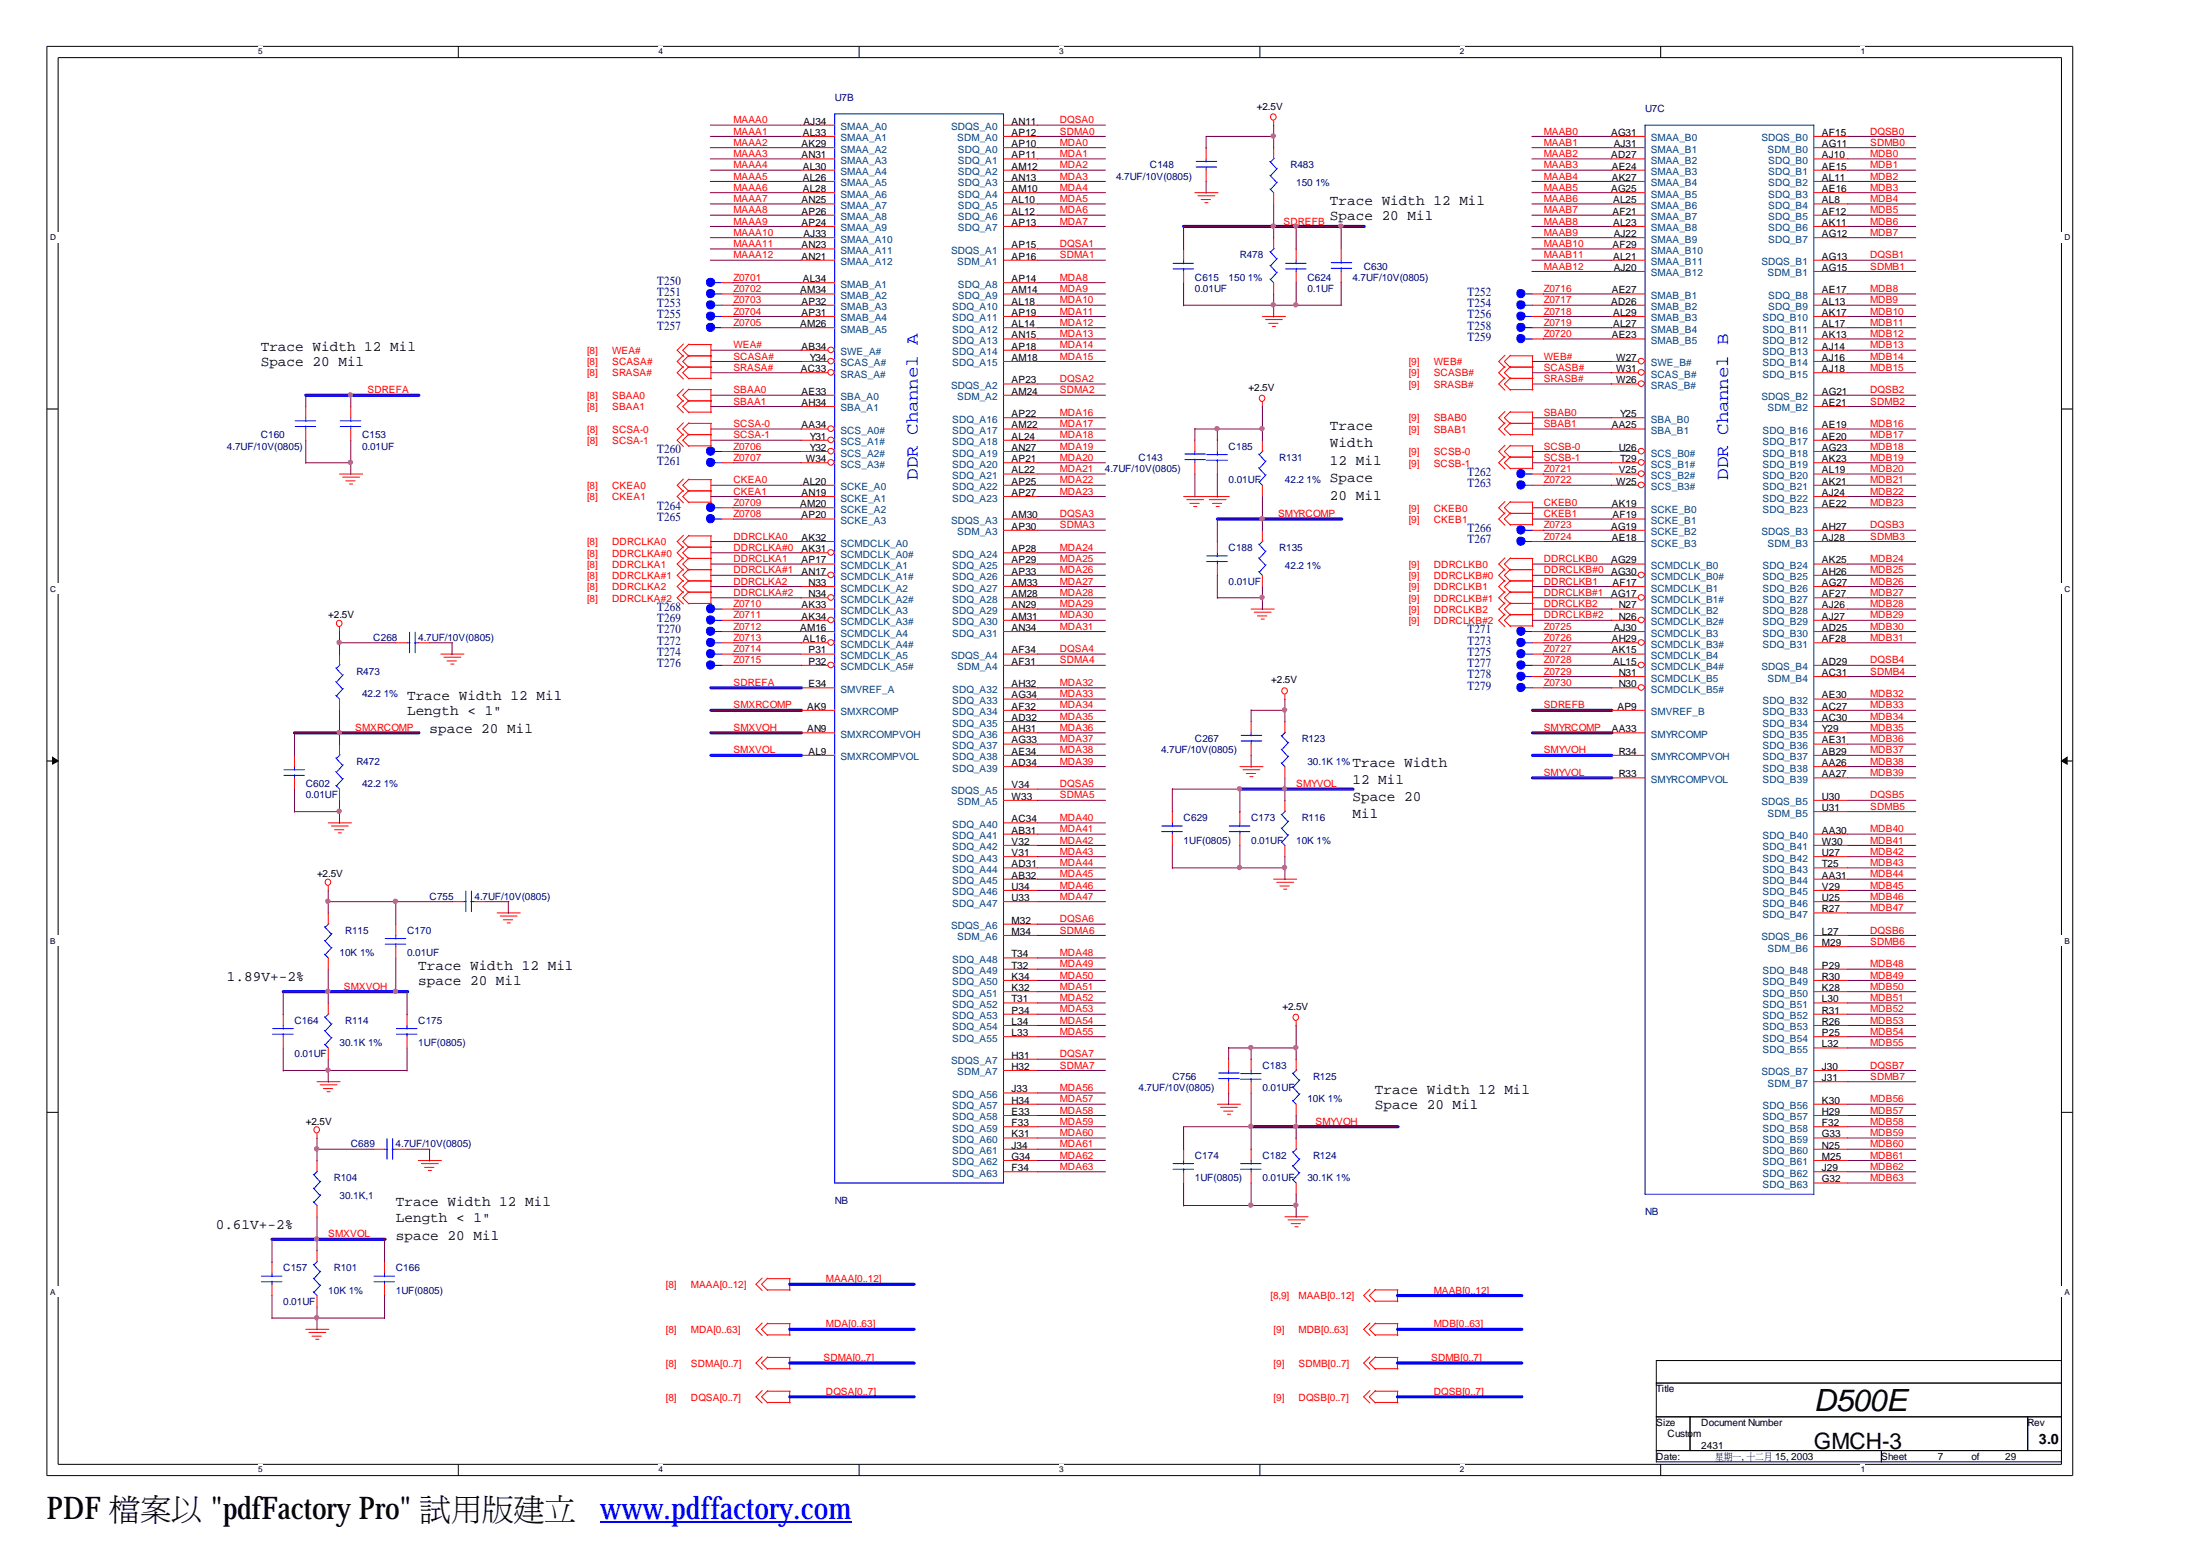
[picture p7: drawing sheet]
<svg xmlns="http://www.w3.org/2000/svg" width="297mm" height="210mm" viewBox="0 0 297 210" stroke-linecap="round" stroke-linejoin="round" font-family="sans-serif">
<defs><g id="words">
<g font-size="4.2">
<text x="6.3" y="205.7">PDF檔</text>
<text x="19" y="205.7">案FactoryPro&quot; 試立</text>
<text x="23.2" y="205.7">以</text>
<text x="28.5" y="205.7">&quot;pdf</text>
<text x="61" y="205.7">用</text>
<text x="65.3" y="205.7">版www.pdffactory.com</text>
<text x="69.5" y="205.7">建</text>
</g>
<text font-size="4.1" x="245.6" y="191.1">D500E</text>
<text font-size="3" x="245.6" y="196.2">GMCH-3</text>
<g font-size="2.5" fill="#00f">
<text x="124.3" y="65" transform="rotate(-90 124.3 65)">DDR Channel A</text>
<text x="234" y="65" transform="rotate(-90 234 65)">DDR Channel B</text>
</g>
<g font-size="1.9">
<text x="180.1" y="27.7">Trace Width 12 Mil</text>
<text x="180.1" y="29.8">Space 20 Mil</text>
<text x="35.3" y="47.5">Trace Width 12 Mil</text>
<text x="35.3" y="49.6">Space 20 Mil</text>
<text x="180.1" y="58.2">Trace</text>
<text x="180.1" y="60.6">Width</text>
<text x="180.1" y="62.9">12 Mil</text>
<text x="180.1" y="65.3">Space</text>
<text x="180.1" y="67.7">20 Mil</text>
<text x="55.1" y="94.8">Trace Width 12 Mil</text>
<text x="55.1" y="96.9">Length &lt; 1&quot;</text>
<text x="58.2" y="99.3">space 20 Mil</text>
<text x="183.1" y="103.9">Trace Width</text>
<text x="183.1" y="106.2">12 Mil</text>
<text x="183.1" y="108.5">Space 20</text>
<text x="183.1" y="110.8">Mil</text>
<text x="56.6" y="131.3">Trace Width 12 Mil</text>
<text x="30.7" y="132.9">1.89V+-2%</text>
<text x="56.6" y="133.4">space 20 Mil</text>
<text x="186.2" y="148.1">Trace Width 12 Mil</text>
<text x="186.2" y="150.2">Space 20 Mil</text>
<text x="29.2" y="166.4">0.61V+-2%</text>
<text x="53.6" y="167.9">space 20 Mil</text>
<text x="53.6" y="163.3">Trace Width 12 Mil</text>
<text x="53.6" y="165.5">Length &lt; 1&quot;</text>
<text x="276.1" y="195.6">3.0</text>
</g>
<g font-size="1.7" fill="#000080">
<text x="89" y="41.6">T253</text>
<text x="89" y="40.1">T251</text>
<text x="89" y="38.5">T250</text>
<text x="198.7" y="40.1">T252</text>
<text x="198.7" y="41.6">T254</text>
<text x="89" y="44.6">T257</text>
<text x="89" y="43.1">T255</text>
<text x="198.7" y="44.6">T258</text>
<text x="198.7" y="43.1">T256</text>
<text x="198.7" y="46.2">T259</text>
<text x="89" y="62.9">T261</text>
<text x="89" y="61.4">T260</text>
<text x="198.7" y="66">T263</text>
<text x="198.7" y="64.4">T262</text>
<text x="89" y="70.5">T265</text>
<text x="89" y="69">T264</text>
<text x="198.7" y="73.6">T267</text>
<text x="198.7" y="72.1">T266</text>
<text x="89" y="82.7">T268</text>
<text x="89" y="87.3">T272</text>
<text x="89" y="85.8">T270</text>
<text x="89" y="84.3">T269</text>
<text x="89" y="88.8">T274</text>
<text x="198.7" y="88.8">T275</text>
<text x="198.7" y="87.3">T273</text>
<text x="198.7" y="85.8">T271</text>
<text x="89" y="90.4">T276</text>
<text x="198.7" y="90.4">T277</text>
<text x="198.7" y="93.4">T279</text>
<text x="198.7" y="91.9">T278</text>
</g>
<g font-size="1.4" fill="#f00">
<text x="99.3" y="16.7">MAAA0</text>
<text x="143.5" y="16.7">DQSA0</text>
<text x="99.3" y="18.2">MAAA1</text>
<text x="99.3" y="22.8">MAAA4</text>
<text x="99.3" y="19.7">MAAA2</text>
<text x="99.3" y="21.3">MAAA3</text>
<text x="143.5" y="19.7">MDA0</text>
<text x="143.5" y="18.2">SDMA0</text>
<text x="143.5" y="21.3">MDA1</text>
<text x="143.5" y="22.8">MDA2</text>
<text x="209" y="18.2">MAAB0</text>
<text x="209" y="22.8">MAAB3</text>
<text x="209" y="19.7">MAAB1</text>
<text x="209" y="21.3">MAAB2</text>
<text x="253.2" y="22.8">MDB1</text>
<text x="253.2" y="18.2">DQSB0</text>
<text x="253.2" y="19.7">SDMB0</text>
<text x="253.2" y="21.3">MDB0</text>
<text x="99.3" y="27.4">MAAA7</text>
<text x="99.3" y="24.3">MAAA5</text>
<text x="99.3" y="28.9">MAAA8</text>
<text x="99.3" y="25.8">MAAA6</text>
<text x="143.5" y="27.4">MDA5</text>
<text x="143.5" y="24.3">MDA3</text>
<text x="143.5" y="28.9">MDA6</text>
<text x="143.5" y="25.8">MDA4</text>
<text x="209" y="27.4">MAAB6</text>
<text x="209" y="24.3">MAAB4</text>
<text x="209" y="25.8">MAAB5</text>
<text x="209" y="28.9">MAAB7</text>
<text x="253.2" y="28.9">MDB5</text>
<text x="253.2" y="24.3">MDB2</text>
<text x="253.2" y="25.8">MDB3</text>
<text x="253.2" y="27.4">MDB4</text>
<text x="99.3" y="33.5">MAAA11</text>
<text x="99.3" y="35">MAAA12</text>
<text x="99.3" y="30.4">MAAA9</text>
<text x="99.3" y="31.9">MAAA10</text>
<text x="143.5" y="30.4">MDA7</text>
<text x="143.5" y="33.5">DQSA1</text>
<text x="143.5" y="35">SDMA1</text>
<text x="173.8" y="30.4">SDREFB</text>
<text x="209" y="30.4">MAAB8</text>
<text x="209" y="35">MAAB11</text>
<text x="209" y="31.9">MAAB9</text>
<text x="209" y="33.5">MAAB10</text>
<text x="253.2" y="30.4">MDB6</text>
<text x="253.2" y="35">DQSB1</text>
<text x="253.2" y="31.9">MDB7</text>
<text x="99.3" y="38">Z0701</text>
<text x="99.3" y="39.6">Z0702</text>
<text x="99.3" y="41.1">Z0703</text>
<text x="143.5" y="38">MDA8</text>
<text x="143.5" y="39.6">MDA9</text>
<text x="143.5" y="41.1">MDA10</text>
<text x="209" y="36.5">MAAB12</text>
<text x="209" y="41.1">Z0717</text>
<text x="209" y="39.6">Z0716</text>
<text x="253.2" y="39.6">MDB8</text>
<text x="253.2" y="36.5">SDMB1</text>
<text x="253.2" y="41.1">MDB9</text>
<text x="79.5" y="47.9">[8]</text>
<text x="82.9" y="47.9">WEA#</text>
<text x="99.3" y="42.6">Z0704</text>
<text x="99.3" y="44.1">Z0705</text>
<text x="99.3" y="47.2">WEA#</text>
<text x="143.5" y="45.6">MDA13</text>
<text x="143.5" y="42.6">MDA11</text>
<text x="143.5" y="47.2">MDA14</text>
<text x="143.5" y="44.1">MDA12</text>
<text x="209" y="44.1">Z0719</text>
<text x="209" y="42.6">Z0718</text>
<text x="209" y="45.6">Z0720</text>
<text x="253.2" y="44.1">MDB11</text>
<text x="253.2" y="42.6">MDB10</text>
<text x="253.2" y="47.2">MDB13</text>
<text x="253.2" y="45.6">MDB12</text>
<text x="49.8" y="53.3">SDREFA</text>
<text x="79.5" y="49.5">[8]</text>
<text x="79.5" y="51">[8]</text>
<text x="82.9" y="49.5">SCASA#</text>
<text x="82.9" y="51">SRASA#</text>
<text x="99.3" y="48.7">SCASA#</text>
<text x="99.3" y="50.2">SRASA#</text>
<text x="99.3" y="53.3">SBAA0</text>
<text x="143.5" y="53.3">SDMA2</text>
<text x="143.5" y="51.7">DQSA2</text>
<text x="143.5" y="48.7">MDA15</text>
<text x="190.8" y="49.5">[9]</text>
<text x="190.8" y="51">[9]</text>
<text x="190.8" y="52.5">[9]</text>
<text x="194.1" y="49.5">WEB#</text>
<text x="194.1" y="51">SCASB#</text>
<text x="194.1" y="52.5">SRASB#</text>
<text x="209" y="48.7">WEB#</text>
<text x="209" y="51.7">SRASB#</text>
<text x="209" y="50.2">SCASB#</text>
<text x="253.2" y="53.3">DQSB2</text>
<text x="253.2" y="50.2">MDB15</text>
<text x="253.2" y="48.7">MDB14</text>
<text x="79.5" y="58.6">[8]</text>
<text x="79.5" y="54">[8]</text>
<text x="79.5" y="55.6">[8]</text>
<text x="82.9" y="58.6">SCSA-0</text>
<text x="82.9" y="54">SBAA0</text>
<text x="82.9" y="55.6">SBAA1</text>
<text x="99.3" y="57.8">SCSA-0</text>
<text x="99.3" y="59.4">SCSA-1</text>
<text x="99.3" y="54.8">SBAA1</text>
<text x="143.5" y="56.3">MDA16</text>
<text x="143.5" y="57.8">MDA17</text>
<text x="143.5" y="59.4">MDA18</text>
<text x="190.8" y="57.1">[9]</text>
<text x="190.8" y="58.6">[9]</text>
<text x="194.1" y="57.1">SBAB0</text>
<text x="194.1" y="58.6">SBAB1</text>
<text x="209" y="57.8">SBAB1</text>
<text x="209" y="56.3">SBAB0</text>
<text x="253.2" y="57.8">MDB16</text>
<text x="253.2" y="54.8">SDMB2</text>
<text x="253.2" y="59.4">MDB17</text>
<text x="79.5" y="60.1">[8]</text>
<text x="82.9" y="60.1">SCSA-1</text>
<text x="99.3" y="60.9">Z0706</text>
<text x="99.3" y="62.4">Z0707</text>
<text x="99.3" y="65.5">CKEA0</text>
<text x="143.5" y="62.4">MDA20</text>
<text x="143.5" y="63.9">MDA21</text>
<text x="143.5" y="60.9">MDA19</text>
<text x="143.5" y="65.5">MDA22</text>
<text x="190.8" y="63.2">[9]</text>
<text x="190.8" y="61.7">[9]</text>
<text x="194.1" y="63.2">SCSB-1</text>
<text x="194.1" y="61.7">SCSB-0</text>
<text x="209" y="60.9">SCSB-0</text>
<text x="209" y="62.4">SCSB-1</text>
<text x="209" y="63.9">Z0721</text>
<text x="209" y="65.5">Z0722</text>
<text x="253.2" y="65.5">MDB21</text>
<text x="253.2" y="62.4">MDB19</text>
<text x="253.2" y="60.9">MDB18</text>
<text x="253.2" y="63.9">MDB20</text>
<text x="79.5" y="66.2">[8]</text>
<text x="79.5" y="67.7">[8]</text>
<text x="82.9" y="66.2">CKEA0</text>
<text x="82.9" y="67.7">CKEA1</text>
<text x="99.3" y="67">CKEA1</text>
<text x="99.3" y="68.5">Z0709</text>
<text x="99.3" y="70">Z0708</text>
<text x="143.5" y="71.6">SDMA3</text>
<text x="143.5" y="70">DQSA3</text>
<text x="143.5" y="67">MDA23</text>
<text x="173.1" y="70">SMYRCOMP</text>
<text x="190.8" y="69.3">[9]</text>
<text x="190.8" y="70.8">[9]</text>
<text x="194.1" y="69.3">CKEB0</text>
<text x="194.1" y="70.8">CKEB1</text>
<text x="209" y="70">CKEB1</text>
<text x="209" y="68.5">CKEB0</text>
<text x="209" y="71.6">Z0723</text>
<text x="253.2" y="67">MDB22</text>
<text x="253.2" y="71.6">DQSB3</text>
<text x="253.2" y="68.5">MDB23</text>
<text x="79.5" y="73.8">[8]</text>
<text x="79.5" y="75.4">[8]</text>
<text x="79.5" y="76.9">[8]</text>
<text x="82.9" y="73.8">DDRCLKA0</text>
<text x="82.9" y="75.4">DDRCLKA#0</text>
<text x="82.9" y="76.9">DDRCLKA1</text>
<text x="99.3" y="73.1">DDRCLKA0</text>
<text x="99.3" y="77.7">DDRCLKA#1</text>
<text x="99.3" y="76.1">DDRCLKA1</text>
<text x="99.3" y="74.6">DDRCLKA#0</text>
<text x="143.5" y="76.1">MDA25</text>
<text x="143.5" y="77.7">MDA26</text>
<text x="143.5" y="74.6">MDA24</text>
<text x="190.8" y="76.9">[9]</text>
<text x="194.1" y="76.9">DDRCLKB0</text>
<text x="209" y="76.1">DDRCLKB0</text>
<text x="209" y="77.7">DDRCLKB#0</text>
<text x="209" y="73.1">Z0724</text>
<text x="253.2" y="76.1">MDB24</text>
<text x="253.2" y="73.1">SDMB3</text>
<text x="253.2" y="77.7">MDB25</text>
<text x="79.5" y="78.4">[8]</text>
<text x="79.5" y="79.9">[8]</text>
<text x="79.5" y="81.5">[8]</text>
<text x="82.9" y="78.4">DDRCLKA#1</text>
<text x="82.9" y="79.9">DDRCLKA2</text>
<text x="82.9" y="81.5">DDRCLKA#2</text>
<text x="99.3" y="82.2">Z0710</text>
<text x="99.3" y="83.7">Z0711</text>
<text x="99.3" y="79.2">DDRCLKA2</text>
<text x="99.3" y="80.7">DDRCLKA#2</text>
<text x="143.5" y="79.2">MDA27</text>
<text x="143.5" y="80.7">MDA28</text>
<text x="143.5" y="82.2">MDA29</text>
<text x="143.5" y="83.7">MDA30</text>
<text x="190.8" y="78.4">[9]</text>
<text x="190.8" y="79.9">[9]</text>
<text x="190.8" y="81.5">[9]</text>
<text x="190.8" y="83">[9]</text>
<text x="194.1" y="78.4">DDRCLKB#0</text>
<text x="194.1" y="79.9">DDRCLKB1</text>
<text x="194.1" y="81.5">DDRCLKB#1</text>
<text x="194.1" y="83">DDRCLKB2</text>
<text x="209" y="79.2">DDRCLKB1</text>
<text x="209" y="82.2">DDRCLKB2</text>
<text x="209" y="83.7">DDRCLKB#2</text>
<text x="209" y="80.7">DDRCLKB#1</text>
<text x="253.2" y="80.7">MDB27</text>
<text x="253.2" y="79.2">MDB26</text>
<text x="253.2" y="83.7">MDB29</text>
<text x="253.2" y="82.2">MDB28</text>
<text x="99.3" y="85.3">Z0712</text>
<text x="99.3" y="86.8">Z0713</text>
<text x="99.3" y="88.3">Z0714</text>
<text x="99.3" y="89.8">Z0715</text>
<text x="143.5" y="85.3">MDA31</text>
<text x="143.5" y="88.3">DQSA4</text>
<text x="143.5" y="89.8">SDMA4</text>
<text x="190.8" y="84.5">[9]</text>
<text x="194.1" y="84.5">DDRCLKB#2</text>
<text x="209" y="85.3">Z0725</text>
<text x="209" y="86.8">Z0726</text>
<text x="209" y="88.3">Z0727</text>
<text x="209" y="89.8">Z0728</text>
<text x="253.2" y="89.8">DQSB4</text>
<text x="253.2" y="86.8">MDB31</text>
<text x="253.2" y="85.3">MDB30</text>
<text x="99.3" y="92.9">SDREFA</text>
<text x="99.3" y="95.9">SMXRCOMP</text>
<text x="143.5" y="92.9">MDA32</text>
<text x="143.5" y="94.4">MDA33</text>
<text x="143.5" y="95.9">MDA34</text>
<text x="209" y="95.9">SDREFB</text>
<text x="209" y="91.4">Z0729</text>
<text x="209" y="92.9">Z0730</text>
<text x="253.2" y="91.4">SDMB4</text>
<text x="253.2" y="94.4">MDB32</text>
<text x="253.2" y="95.9">MDB33</text>
<text x="48.1" y="99">SMXRCOMP</text>
<text x="99.3" y="99">SMXVOH</text>
<text x="143.5" y="99">MDA36</text>
<text x="143.5" y="100.5">MDA37</text>
<text x="143.5" y="97.5">MDA35</text>
<text x="209" y="99">SMYRCOMP</text>
<text x="253.2" y="100.5">MDB36</text>
<text x="253.2" y="99">MDB35</text>
<text x="253.2" y="97.5">MDB34</text>
<text x="99.3" y="102">SMXVOL</text>
<text x="143.5" y="106.6">DQSA5</text>
<text x="143.5" y="103.6">MDA39</text>
<text x="143.5" y="102">MDA38</text>
<text x="175.5" y="106.6">SMYVOL</text>
<text x="209" y="105.1">SMYVOL</text>
<text x="209" y="102">SMYVOH</text>
<text x="253.2" y="102">MDB37</text>
<text x="253.2" y="103.6">MDB38</text>
<text x="253.2" y="105.1">MDB39</text>
<text x="143.5" y="111.2">MDA40</text>
<text x="143.5" y="112.7">MDA41</text>
<text x="143.5" y="108.1">SDMA5</text>
<text x="253.2" y="112.7">MDB40</text>
<text x="253.2" y="108.1">DQSB5</text>
<text x="253.2" y="109.7">SDMB5</text>
<text x="143.5" y="114.2">MDA42</text>
<text x="143.5" y="118.8">MDA45</text>
<text x="143.5" y="115.8">MDA43</text>
<text x="143.5" y="117.3">MDA44</text>
<text x="253.2" y="114.2">MDB41</text>
<text x="253.2" y="118.8">MDB44</text>
<text x="253.2" y="117.3">MDB43</text>
<text x="253.2" y="115.8">MDB42</text>
<text x="143.5" y="121.8">MDA47</text>
<text x="143.5" y="124.9">DQSA6</text>
<text x="143.5" y="120.3">MDA46</text>
<text x="253.2" y="121.8">MDB46</text>
<text x="253.2" y="123.4">MDB47</text>
<text x="253.2" y="120.3">MDB45</text>
<text x="143.5" y="129.5">MDA48</text>
<text x="143.5" y="131">MDA49</text>
<text x="143.5" y="126.4">SDMA6</text>
<text x="253.2" y="131">MDB48</text>
<text x="253.2" y="126.4">DQSB6</text>
<text x="253.2" y="127.9">SDMB6</text>
<text x="46.6" y="134">SMXVOH</text>
<text x="143.5" y="134">MDA51</text>
<text x="143.5" y="135.6">MDA52</text>
<text x="143.5" y="132.5">MDA50</text>
<text x="143.5" y="137.1">MDA53</text>
<text x="253.2" y="134">MDB50</text>
<text x="253.2" y="132.5">MDB49</text>
<text x="253.2" y="137.1">MDB52</text>
<text x="253.2" y="135.6">MDB51</text>
<text x="143.5" y="143.2">DQSA7</text>
<text x="143.5" y="138.6">MDA54</text>
<text x="143.5" y="140.1">MDA55</text>
<text x="253.2" y="138.6">MDB53</text>
<text x="253.2" y="140.1">MDB54</text>
<text x="253.2" y="141.7">MDB55</text>
<text x="143.5" y="147.8">MDA56</text>
<text x="143.5" y="144.7">SDMA7</text>
<text x="143.5" y="149.3">MDA57</text>
<text x="253.2" y="144.7">DQSB7</text>
<text x="253.2" y="146.2">SDMB7</text>
<text x="253.2" y="149.3">MDB56</text>
<text x="143.5" y="155.4">MDA61</text>
<text x="143.5" y="152.3">MDA59</text>
<text x="143.5" y="153.9">MDA60</text>
<text x="143.5" y="150.8">MDA58</text>
<text x="178.1" y="152.3">SMYVOH</text>
<text x="253.2" y="150.8">MDB57</text>
<text x="253.2" y="155.4">MDB60</text>
<text x="253.2" y="153.9">MDB59</text>
<text x="253.2" y="152.3">MDB58</text>
<text x="143.5" y="156.9">MDA62</text>
<text x="143.5" y="158.4">MDA63</text>
<text x="253.2" y="158.4">MDB62</text>
<text x="253.2" y="159.9">MDB63</text>
<text x="253.2" y="156.9">MDB61</text>
<text x="44.4" y="167.6">SMXVOL</text>
<text x="111.8" y="173.7">MAAA[0..12]</text>
<text x="90.2" y="174.4">[8]</text>
<text x="93.6" y="174.4">MAAA[0..12]</text>
<text x="111.8" y="179.8">MDA[0..63]</text>
<text x="172" y="176">[8,9]</text>
<text x="175.9" y="176">MAAB[0..12]</text>
<text x="194.1" y="175.2">MAAB[0..12]</text>
<text x="194.1" y="179.8">MDB[0..63]</text>
<text x="90.2" y="180.5">[8]</text>
<text x="90.2" y="185.1">[8]</text>
<text x="93.6" y="180.5">MDA[0..63]</text>
<text x="93.6" y="185.1">SDMA[0..7]</text>
<text x="111.5" y="184.3">SDMA[0..7]</text>
<text x="172.5" y="180.5">[9]</text>
<text x="172.5" y="185.1">[9]</text>
<text x="175.9" y="180.5">MDB[0..63]</text>
<text x="175.9" y="185.1">SDMB[0..7]</text>
<text x="193.8" y="184.3">SDMB[0..7]</text>
<text x="90.2" y="189.7">[8]</text>
<text x="93.6" y="189.7">DQSA[0..7]</text>
<text x="111.8" y="188.9">DQSA[0..7]</text>
<text x="172.5" y="189.7">[9]</text>
<text x="175.9" y="189.7">DQSB[0..7]</text>
<text x="194.1" y="188.9">DQSB[0..7]</text>
</g>
<g font-size="1.4">
<text x="108.8" y="16.9">AJ34</text>
<text x="137" y="16.9">AN11</text>
<text x="170.2" y="14.8">+2.5V</text>
<text x="108.5" y="19.9">AK29</text>
<text x="108.5" y="21.4">AN31</text>
<text x="108.7" y="18.4">AL33</text>
<text x="108.7" y="23">AL30</text>
<text x="137" y="18.4">AP12</text>
<text x="137" y="19.9">AP10</text>
<text x="137" y="21.4">AP11</text>
<text x="137" y="23">AM12</text>
<text x="218.2" y="18.4">AG31</text>
<text x="218.2" y="21.4">AD27</text>
<text x="218.3" y="23">AE24</text>
<text x="218.5" y="19.9">AJ31</text>
<text x="246.7" y="18.4">AF15</text>
<text x="246.7" y="19.9">AG11</text>
<text x="246.7" y="21.4">AJ10</text>
<text x="246.7" y="23">AE15</text>
<text x="108.5" y="27.5">AN25</text>
<text x="108.5" y="29.1">AP26</text>
<text x="108.7" y="24.5">AL26</text>
<text x="108.7" y="26">AL28</text>
<text x="137" y="24.5">AN13</text>
<text x="137" y="26">AM10</text>
<text x="137" y="27.5">AL10</text>
<text x="137" y="29.1">AL12</text>
<text x="218.2" y="26">AG25</text>
<text x="218.3" y="24.5">AK27</text>
<text x="218.4" y="29.1">AF21</text>
<text x="218.4" y="27.5">AL25</text>
<text x="246.7" y="24.5">AL11</text>
<text x="246.7" y="26">AE16</text>
<text x="246.7" y="27.5">AL8</text>
<text x="246.7" y="29.1">AF12</text>
<text x="108.5" y="30.6">AP24</text>
<text x="108.5" y="33.6">AN23</text>
<text x="108.5" y="35.2">AN21</text>
<text x="108.8" y="32.1">AJ33</text>
<text x="137" y="30.6">AP13</text>
<text x="137" y="33.6">AP15</text>
<text x="137" y="35.2">AP16</text>
<text x="218.4" y="33.6">AF29</text>
<text x="218.4" y="30.6">AL23</text>
<text x="218.4" y="35.2">AL21</text>
<text x="218.5" y="32.1">AJ22</text>
<text x="246.7" y="30.6">AK11</text>
<text x="246.7" y="32.1">AG12</text>
<text x="246.7" y="35.2">AG13</text>
<text x="108.4" y="39.7">AM34</text>
<text x="108.5" y="41.2">AP32</text>
<text x="108.7" y="38.2">AL34</text>
<text x="137" y="38.2">AP14</text>
<text x="137" y="39.7">AM14</text>
<text x="137" y="41.2">AL18</text>
<text x="218.2" y="41.2">AD26</text>
<text x="218.3" y="39.7">AE27</text>
<text x="218.5" y="36.7">AJ20</text>
<text x="246.7" y="36.7">AG15</text>
<text x="246.7" y="39.7">AE17</text>
<text x="246.7" y="41.2">AL13</text>
<text x="108.4" y="44.3">AM26</text>
<text x="108.5" y="42.8">AP31</text>
<text x="108.5" y="47.3">AB34</text>
<text x="137" y="42.8">AP19</text>
<text x="137" y="44.3">AL14</text>
<text x="137" y="45.8">AN15</text>
<text x="137" y="47.3">AP18</text>
<text x="218.3" y="45.8">AE23</text>
<text x="218.4" y="42.8">AL29</text>
<text x="218.4" y="44.3">AL27</text>
<text x="246.7" y="42.8">AK17</text>
<text x="246.7" y="44.3">AL17</text>
<text x="246.7" y="45.8">AK13</text>
<text x="246.7" y="47.3">AJ14</text>
<text x="108.5" y="50.4">AC33</text>
<text x="108.5" y="53.4">AE33</text>
<text x="109.6" y="48.9">Y34</text>
<text x="137" y="48.9">AM18</text>
<text x="137" y="51.9">AP23</text>
<text x="137" y="53.4">AM24</text>
<text x="169.1" y="52.9">+2.5V</text>
<text x="218.9" y="48.9">W27</text>
<text x="218.9" y="50.4">W31</text>
<text x="218.9" y="51.9">W26</text>
<text x="246.7" y="48.9">AJ16</text>
<text x="246.7" y="50.4">AJ18</text>
<text x="246.7" y="53.4">AG21</text>
<text x="108.5" y="55">AH34</text>
<text x="108.5" y="58">AA34</text>
<text x="109.6" y="59.5">Y31</text>
<text x="137" y="56.5">AP22</text>
<text x="137" y="58">AM22</text>
<text x="137" y="59.5">AL24</text>
<text x="218.3" y="58">AA25</text>
<text x="219.4" y="56.5">Y25</text>
<text x="246.7" y="55">AE21</text>
<text x="246.7" y="58">AE19</text>
<text x="246.7" y="59.5">AE20</text>
<text x="108.7" y="65.6">AL20</text>
<text x="109.1" y="62.6">W34</text>
<text x="109.6" y="61.1">Y32</text>
<text x="137" y="61.1">AN27</text>
<text x="137" y="62.6">AP21</text>
<text x="137" y="64.1">AL22</text>
<text x="137" y="65.6">AP25</text>
<text x="218.9" y="65.6">W25</text>
<text x="219.2" y="61.1">U26</text>
<text x="219.2" y="64.1">V25</text>
<text x="219.4" y="62.6">T29</text>
<text x="246.7" y="61.1">AG23</text>
<text x="246.7" y="62.6">AK23</text>
<text x="246.7" y="64.1">AL19</text>
<text x="246.7" y="65.6">AK21</text>
<text x="108.4" y="68.7">AM20</text>
<text x="108.5" y="67.2">AN19</text>
<text x="108.5" y="70.2">AP20</text>
<text x="137" y="67.2">AP27</text>
<text x="137" y="70.2">AM30</text>
<text x="137" y="71.7">AP30</text>
<text x="218.2" y="71.7">AG19</text>
<text x="218.3" y="68.7">AK19</text>
<text x="218.4" y="70.2">AF19</text>
<text x="246.7" y="67.2">AJ24</text>
<text x="246.7" y="68.7">AE22</text>
<text x="246.7" y="71.7">AH27</text>
<text x="108.5" y="73.3">AK32</text>
<text x="108.5" y="74.8">AK31</text>
<text x="108.5" y="76.3">AP17</text>
<text x="108.5" y="77.8">AN17</text>
<text x="137" y="74.8">AP28</text>
<text x="137" y="76.3">AP29</text>
<text x="137" y="77.8">AP33</text>
<text x="218.2" y="76.3">AG29</text>
<text x="218.2" y="77.8">AG30</text>
<text x="218.3" y="73.3">AE18</text>
<text x="246.7" y="73.3">AJ28</text>
<text x="246.7" y="76.3">AK25</text>
<text x="246.7" y="77.8">AH26</text>
<text x="44.4" y="83.7">+2.5V</text>
<text x="108.5" y="82.4">AK33</text>
<text x="108.5" y="83.9">AK34</text>
<text x="109.5" y="79.3">N33</text>
<text x="109.5" y="80.9">N34</text>
<text x="137" y="79.3">AM33</text>
<text x="137" y="80.9">AM28</text>
<text x="137" y="82.4">AN29</text>
<text x="137" y="83.9">AM31</text>
<text x="218.2" y="80.9">AG17</text>
<text x="218.4" y="79.3">AF17</text>
<text x="219.2" y="82.4">N27</text>
<text x="219.2" y="83.9">N26</text>
<text x="246.7" y="79.3">AG27</text>
<text x="246.7" y="80.9">AF27</text>
<text x="246.7" y="82.4">AJ26</text>
<text x="246.7" y="83.9">AJ27</text>
<text x="108.4" y="85.4">AM16</text>
<text x="108.7" y="87">AL16</text>
<text x="109.5" y="88.5">P31</text>
<text x="137" y="85.4">AN34</text>
<text x="137" y="88.5">AF34</text>
<text x="218.3" y="87">AH29</text>
<text x="218.3" y="88.5">AK15</text>
<text x="218.5" y="85.4">AJ30</text>
<text x="246.7" y="85.4">AD25</text>
<text x="246.7" y="87">AF28</text>
<text x="109.5" y="90">P32</text>
<text x="109.5" y="93.1">E34</text>
<text x="137" y="90">AF31</text>
<text x="137" y="93.1">AH32</text>
<text x="137" y="94.6">AG34</text>
<text x="172.1" y="92.6">+2.5V</text>
<text x="218.4" y="90">AL15</text>
<text x="219.2" y="91.5">N31</text>
<text x="219.2" y="93.1">N30</text>
<text x="246.7" y="90">AD29</text>
<text x="246.7" y="91.5">AC31</text>
<text x="246.7" y="94.6">AE30</text>
<text x="109.3" y="96.1">AK9</text>
<text x="109.3" y="99.2">AN9</text>
<text x="137" y="96.1">AF32</text>
<text x="137" y="97.6">AD32</text>
<text x="137" y="99.2">AH31</text>
<text x="137" y="100.7">AG33</text>
<text x="218.3" y="99.2">AA33</text>
<text x="219" y="96.1">AP9</text>
<text x="246.7" y="96.1">AC27</text>
<text x="246.7" y="97.6">AC30</text>
<text x="246.7" y="99.2">Y29</text>
<text x="246.7" y="100.7">AE31</text>
<text x="109.5" y="102.2">AL9</text>
<text x="137" y="102.2">AE34</text>
<text x="137" y="103.7">AD34</text>
<text x="137" y="106.8">V34</text>
<text x="219.2" y="102.2">R34</text>
<text x="219.2" y="105.3">R33</text>
<text x="246.7" y="102.2">AB29</text>
<text x="246.7" y="103.7">AA26</text>
<text x="246.7" y="105.3">AA27</text>
<text x="137" y="108.3">W33</text>
<text x="137" y="111.4">AC34</text>
<text x="137" y="112.9">AB31</text>
<text x="246.7" y="108.3">U30</text>
<text x="246.7" y="109.8">U31</text>
<text x="246.7" y="112.9">AA30</text>
<text x="42.9" y="118.8">+2.5V</text>
<text x="137" y="114.4">V32</text>
<text x="137" y="115.9">V31</text>
<text x="137" y="117.4">AD31</text>
<text x="137" y="119">AB32</text>
<text x="246.7" y="114.4">W30</text>
<text x="246.7" y="115.9">U27</text>
<text x="246.7" y="117.4">T25</text>
<text x="246.7" y="119">AA31</text>
<text x="137" y="120.5">U34</text>
<text x="137" y="122">U33</text>
<text x="137" y="125.1">M32</text>
<text x="246.7" y="120.5">V29</text>
<text x="246.7" y="122">U25</text>
<text x="246.7" y="123.5">R27</text>
<text x="137" y="126.6">M34</text>
<text x="137" y="129.6">T34</text>
<text x="137" y="131.2">T32</text>
<text x="246.7" y="126.6">L27</text>
<text x="246.7" y="128.1">M29</text>
<text x="246.7" y="131.2">P29</text>
<text x="137" y="132.7">K34</text>
<text x="137" y="134.2">K32</text>
<text x="137" y="135.7">T31</text>
<text x="137" y="137.3">P34</text>
<text x="173.7" y="136.8">+2.5V</text>
<text x="246.7" y="132.7">R30</text>
<text x="246.7" y="134.2">K28</text>
<text x="246.7" y="135.7">L30</text>
<text x="246.7" y="137.3">R31</text>
<text x="137" y="138.8">L34</text>
<text x="137" y="140.3">L33</text>
<text x="137" y="143.4">H31</text>
<text x="246.7" y="138.8">R26</text>
<text x="246.7" y="140.3">P25</text>
<text x="246.7" y="141.8">L32</text>
<text x="137" y="144.9">H32</text>
<text x="137" y="147.9">J33</text>
<text x="137" y="149.5">H34</text>
<text x="246.7" y="144.9">J30</text>
<text x="246.7" y="146.4">J31</text>
<text x="246.7" y="149.5">K30</text>
<text x="41.4" y="152.3">+2.5V</text>
<text x="137" y="151">E33</text>
<text x="137" y="152.5">F33</text>
<text x="137" y="154">K31</text>
<text x="137" y="155.5">J34</text>
<text x="246.7" y="151">H29</text>
<text x="246.7" y="152.5">F32</text>
<text x="246.7" y="154">G33</text>
<text x="246.7" y="155.5">N25</text>
<text x="137" y="157.1">G34</text>
<text x="137" y="158.6">F34</text>
<text x="246.7" y="157.1">M25</text>
<text x="246.7" y="158.6">J29</text>
<text x="246.7" y="160.1">G32</text>
<text x="224.3" y="188.6">Title</text>
<text x="224.3" y="193.1">Size</text>
<text x="224.3" y="197.7">Date:</text>
<text x="225.8" y="194.7">Custom</text>
<text x="230.4" y="193.1">Document Number</text>
<text x="230.4" y="196.2">2431</text>
<text x="232.2" y="197.7">星, 十</text>
<text x="233.4" y="197.7">期二</text>
<text x="234.6" y="197.7">一月2003</text>
<text x="240.4" y="197.7">15,</text>
<text x="254.7" y="197.7">Sheet</text>
<text x="262.4" y="197.7">7</text>
<text x="267" y="197.7">of</text>
<text x="271.5" y="197.7">29</text>
<text x="274.5" y="193.1">Rev</text>
</g>
<g font-size="1.4" fill="#000080">
<text x="113" y="13.6">U7B</text>
<text x="222.8" y="15.2">U7C</text>
<text x="155.7" y="22.8">C148</text>
<text x="174.8" y="22.8">R483</text>
<text x="151.1" y="24.3">4.7UF/10V(0805)</text>
<text x="175.5" y="25.2">150</text>
<text x="178.1" y="25.2">1%</text>
<text x="167.9" y="35">R478</text>
<text x="161.8" y="38">C615</text>
<text x="161.8" y="39.6">0.01UF</text>
<text x="166.4" y="38">150</text>
<text x="169" y="38">1%</text>
<text x="177" y="38">C624</text>
<text x="177" y="39.6">0.1UF</text>
<text x="183.1" y="38">4.7UF/10V(0805)</text>
<text x="184.7" y="36.5">C630</text>
<text x="35.3" y="59.4">C160</text>
<text x="49" y="59.4">C153</text>
<text x="30.7" y="60.9">4.7UF/10V(0805)</text>
<text x="49" y="60.9">0.01UF</text>
<text x="149.6" y="63.9">4.7UF/10V(0805)</text>
<text x="154.2" y="62.4">C143</text>
<text x="166.4" y="60.9">C185</text>
<text x="166.4" y="65.5">0.01UF</text>
<text x="173.2" y="62.4">R131</text>
<text x="174" y="65.5">42.2</text>
<text x="176.9" y="65.5">1%</text>
<text x="166.4" y="74.6">C188</text>
<text x="173.2" y="74.6">R135</text>
<text x="174" y="77.1">42.2</text>
<text x="176.9" y="77.1">1%</text>
<text x="166.4" y="79.2">0.01UF</text>
<text x="50.5" y="86.8">C268</text>
<text x="56.6" y="86.8">4.7UF/10V(0805)</text>
<text x="48.3" y="91.4">R473</text>
<text x="49" y="94.4">42.2</text>
<text x="52" y="94.4">1%</text>
<text x="161.8" y="100.5">C267</text>
<text x="176.3" y="100.5">R123</text>
<text x="41.4" y="106.6">C602</text>
<text x="48.3" y="103.6">R472</text>
<text x="49" y="106.6">42.2</text>
<text x="52" y="106.6">1%</text>
<text x="157.2" y="102">4.7UF/10V(0805)</text>
<text x="177" y="103.6">30.1K 1%</text>
<text x="41.4" y="108.1">0.01UF</text>
<text x="160.3" y="111.2">C629</text>
<text x="169.4" y="111.2">C173</text>
<text x="176.3" y="111.2">R116</text>
<text x="160.3" y="114.2">1UF(0805)</text>
<text x="169.4" y="114.2">0.01UF</text>
<text x="175.5" y="114.2">10K 1%</text>
<text x="58.2" y="121.8">C755</text>
<text x="64.2" y="121.8">4.7UF/10V(0805)</text>
<text x="46" y="129.5">10K 1%</text>
<text x="46.7" y="126.4">R115</text>
<text x="55.1" y="126.4">C170</text>
<text x="55.1" y="129.5">0.01UF</text>
<text x="39.9" y="138.6">C164</text>
<text x="39.9" y="143.2">0.01UF</text>
<text x="46" y="141.7">30.1K 1%</text>
<text x="46.7" y="138.6">R114</text>
<text x="56.6" y="138.6">C175</text>
<text x="56.6" y="141.7">1UF(0805)</text>
<text x="154.2" y="147.8">4.7UF/10V(0805)</text>
<text x="158.7" y="146.2">C756</text>
<text x="170.9" y="144.7">C183</text>
<text x="170.9" y="147.8">0.01UF</text>
<text x="177" y="149.3">10K 1%</text>
<text x="177.8" y="146.2">R125</text>
<text x="47.5" y="155.4">C689</text>
<text x="53.6" y="155.4">4.7UF/10V(0805)</text>
<text x="45.2" y="159.9">R104</text>
<text x="161.8" y="156.9">C174</text>
<text x="161.8" y="159.9">1UF(0805)</text>
<text x="170.9" y="156.9">C182</text>
<text x="170.9" y="159.9">0.01UF</text>
<text x="177" y="159.9">30.1K 1%</text>
<text x="177.8" y="156.9">R124</text>
<text x="46" y="162.4">30.1K,1</text>
<text x="113" y="163">NB</text>
<text x="222.8" y="164.5">NB</text>
<text x="38.4" y="172.1">C157</text>
<text x="45.2" y="172.1">R101</text>
<text x="53.6" y="172.1">C166</text>
<text x="38.4" y="176.7">0.01UF</text>
<text x="44.4" y="175.2">10K 1%</text>
<text x="53.6" y="175.2">1UF(0805)</text>
</g>
<g font-size="1.4" fill="#004080">
<text x="113.8" y="17.6">SMAA_A0</text>
<text x="128.8" y="17.6">SDQS_A0</text>
<text x="113.8" y="19.1">SMAA_A1</text>
<text x="113.8" y="20.7">SMAA_A2</text>
<text x="113.8" y="22.2">SMAA_A3</text>
<text x="113.8" y="23.7">SMAA_A4</text>
<text x="129.6" y="19.1">SDM_A0</text>
<text x="129.7" y="20.7">SDQ_A0</text>
<text x="129.7" y="22.2">SDQ_A1</text>
<text x="129.7" y="23.7">SDQ_A2</text>
<text x="223.5" y="19.1">SMAA_B0</text>
<text x="223.5" y="20.7">SMAA_B1</text>
<text x="223.5" y="22.2">SMAA_B2</text>
<text x="223.5" y="23.7">SMAA_B3</text>
<text x="238.5" y="19.1">SDQS_B0</text>
<text x="239.4" y="20.7">SDM_B0</text>
<text x="239.4" y="22.2">SDQ_B0</text>
<text x="239.4" y="23.7">SDQ_B1</text>
<text x="113.8" y="25.2">SMAA_A5</text>
<text x="113.8" y="26.8">SMAA_A6</text>
<text x="113.8" y="28.3">SMAA_A7</text>
<text x="113.8" y="29.8">SMAA_A8</text>
<text x="129.7" y="25.2">SDQ_A3</text>
<text x="129.7" y="26.8">SDQ_A4</text>
<text x="129.7" y="28.3">SDQ_A5</text>
<text x="129.7" y="29.8">SDQ_A6</text>
<text x="223.5" y="25.2">SMAA_B4</text>
<text x="223.5" y="26.8">SMAA_B5</text>
<text x="223.5" y="28.3">SMAA_B6</text>
<text x="223.5" y="29.8">SMAA_B7</text>
<text x="239.4" y="25.2">SDQ_B2</text>
<text x="239.4" y="26.8">SDQ_B3</text>
<text x="239.4" y="28.3">SDQ_B4</text>
<text x="239.4" y="29.8">SDQ_B5</text>
<text x="113.8" y="31.3">SMAA_A9</text>
<text x="113.8" y="32.9">SMAA_A10</text>
<text x="113.8" y="34.4">SMAA_A11</text>
<text x="113.8" y="35.9">SMAA_A12</text>
<text x="128.8" y="34.4">SDQS_A1</text>
<text x="129.6" y="35.9">SDM_A1</text>
<text x="129.7" y="31.3">SDQ_A7</text>
<text x="223.5" y="31.3">SMAA_B8</text>
<text x="223.5" y="32.9">SMAA_B9</text>
<text x="223.5" y="34.4">SMAA_B10</text>
<text x="223.5" y="35.9">SMAA_B11</text>
<text x="238.5" y="35.9">SDQS_B1</text>
<text x="239.4" y="31.3">SDQ_B6</text>
<text x="239.4" y="32.9">SDQ_B7</text>
<text x="113.8" y="39">SMAB_A1</text>
<text x="113.8" y="40.5">SMAB_A2</text>
<text x="129.7" y="39">SDQ_A8</text>
<text x="129.7" y="40.5">SDQ_A9</text>
<text x="223.5" y="37.4">SMAA_B12</text>
<text x="223.5" y="40.5">SMAB_B1</text>
<text x="239.4" y="37.4">SDM_B1</text>
<text x="239.4" y="40.5">SDQ_B8</text>
<text x="113.8" y="42">SMAB_A3</text>
<text x="113.8" y="43.5">SMAB_A4</text>
<text x="113.8" y="45.1">SMAB_A5</text>
<text x="128.9" y="42">SDQ_A10</text>
<text x="128.9" y="43.5">SDQ_A11</text>
<text x="128.9" y="45.1">SDQ_A12</text>
<text x="128.9" y="46.6">SDQ_A13</text>
<text x="223.5" y="42">SMAB_B2</text>
<text x="223.5" y="43.5">SMAB_B3</text>
<text x="223.5" y="45.1">SMAB_B4</text>
<text x="223.5" y="46.6">SMAB_B5</text>
<text x="238.7" y="43.5">SDQ_B10</text>
<text x="238.7" y="45.1">SDQ_B11</text>
<text x="238.7" y="46.6">SDQ_B12</text>
<text x="239.4" y="42">SDQ_B9</text>
<text x="113.8" y="48.1">SWE_A#</text>
<text x="113.8" y="49.6">SCAS_A#</text>
<text x="113.8" y="51.2">SRAS_A#</text>
<text x="128.8" y="52.7">SDQS_A2</text>
<text x="128.9" y="48.1">SDQ_A14</text>
<text x="128.9" y="49.6">SDQ_A15</text>
<text x="223.5" y="49.6">SWE_B#</text>
<text x="223.5" y="51.2">SCAS_B#</text>
<text x="223.5" y="52.7">SRAS_B#</text>
<text x="238.7" y="48.1">SDQ_B13</text>
<text x="238.7" y="49.6">SDQ_B14</text>
<text x="238.7" y="51.2">SDQ_B15</text>
<text x="113.8" y="54.2">SBA_A0</text>
<text x="113.8" y="55.7">SBA_A1</text>
<text x="113.8" y="58.8">SCS_A0#</text>
<text x="128.9" y="57.2">SDQ_A16</text>
<text x="128.9" y="58.8">SDQ_A17</text>
<text x="129.6" y="54.2">SDM_A2</text>
<text x="223.5" y="57.2">SBA_B0</text>
<text x="223.5" y="58.8">SBA_B1</text>
<text x="238.5" y="54.2">SDQS_B2</text>
<text x="238.7" y="58.8">SDQ_B16</text>
<text x="239.4" y="55.7">SDM_B2</text>
<text x="113.8" y="60.3">SCS_A1#</text>
<text x="113.8" y="61.8">SCS_A2#</text>
<text x="113.8" y="63.3">SCS_A3#</text>
<text x="128.9" y="60.3">SDQ_A18</text>
<text x="128.9" y="61.8">SDQ_A19</text>
<text x="128.9" y="63.3">SDQ_A20</text>
<text x="128.9" y="64.9">SDQ_A21</text>
<text x="223.5" y="61.8">SCS_B0#</text>
<text x="223.5" y="63.3">SCS_B1#</text>
<text x="223.5" y="64.9">SCS_B2#</text>
<text x="238.7" y="60.3">SDQ_B17</text>
<text x="238.7" y="61.8">SDQ_B18</text>
<text x="238.7" y="63.3">SDQ_B19</text>
<text x="238.7" y="64.9">SDQ_B20</text>
<text x="113.8" y="66.4">SCKE_A0</text>
<text x="113.8" y="67.9">SCKE_A1</text>
<text x="113.8" y="69.4">SCKE_A2</text>
<text x="113.8" y="71">SCKE_A3</text>
<text x="128.8" y="71">SDQS_A3</text>
<text x="128.9" y="66.4">SDQ_A22</text>
<text x="128.9" y="67.9">SDQ_A23</text>
<text x="223.5" y="66.4">SCS_B3#</text>
<text x="223.5" y="69.4">SCKE_B0</text>
<text x="223.5" y="71">SCKE_B1</text>
<text x="238.7" y="66.4">SDQ_B21</text>
<text x="238.7" y="67.9">SDQ_B22</text>
<text x="238.7" y="69.4">SDQ_B23</text>
<text x="113.8" y="74">SCMDCLK_A0</text>
<text x="113.8" y="75.5">SCMDCLK_A0#</text>
<text x="113.8" y="77.1">SCMDCLK_A1</text>
<text x="128.9" y="75.5">SDQ_A24</text>
<text x="128.9" y="77.1">SDQ_A25</text>
<text x="129.6" y="72.5">SDM_A3</text>
<text x="223.5" y="72.5">SCKE_B2</text>
<text x="223.5" y="74">SCKE_B3</text>
<text x="223.5" y="77.1">SCMDCLK_B0</text>
<text x="238.5" y="72.5">SDQS_B3</text>
<text x="238.7" y="77.1">SDQ_B24</text>
<text x="239.4" y="74">SDM_B3</text>
<text x="113.8" y="78.6">SCMDCLK_A1#</text>
<text x="113.8" y="80.1">SCMDCLK_A2</text>
<text x="113.8" y="81.6">SCMDCLK_A2#</text>
<text x="113.8" y="83.2">SCMDCLK_A3</text>
<text x="128.9" y="78.6">SDQ_A26</text>
<text x="128.9" y="80.1">SDQ_A27</text>
<text x="128.9" y="81.6">SDQ_A28</text>
<text x="128.9" y="83.2">SDQ_A29</text>
<text x="223.5" y="78.6">SCMDCLK_B0#</text>
<text x="223.5" y="80.1">SCMDCLK_B1</text>
<text x="223.5" y="81.6">SCMDCLK_B1#</text>
<text x="223.5" y="83.2">SCMDCLK_B2</text>
<text x="238.7" y="78.6">SDQ_B25</text>
<text x="238.7" y="80.1">SDQ_B26</text>
<text x="238.7" y="81.6">SDQ_B27</text>
<text x="238.7" y="83.2">SDQ_B28</text>
<text x="113.8" y="84.7">SCMDCLK_A3#</text>
<text x="113.8" y="86.2">SCMDCLK_A4</text>
<text x="113.8" y="87.7">SCMDCLK_A4#</text>
<text x="113.8" y="89.3">SCMDCLK_A5</text>
<text x="128.8" y="89.3">SDQS_A4</text>
<text x="128.9" y="84.7">SDQ_A30</text>
<text x="128.9" y="86.2">SDQ_A31</text>
<text x="223.5" y="84.7">SCMDCLK_B2#</text>
<text x="223.5" y="86.2">SCMDCLK_B3</text>
<text x="223.5" y="87.7">SCMDCLK_B3#</text>
<text x="223.5" y="89.3">SCMDCLK_B4</text>
<text x="238.7" y="84.7">SDQ_B29</text>
<text x="238.7" y="86.2">SDQ_B30</text>
<text x="238.7" y="87.7">SDQ_B31</text>
<text x="113.8" y="90.8">SCMDCLK_A5#</text>
<text x="113.8" y="93.8">SMVREF_A</text>
<text x="128.9" y="93.8">SDQ_A32</text>
<text x="128.9" y="95.3">SDQ_A33</text>
<text x="129.6" y="90.8">SDM_A4</text>
<text x="223.5" y="90.8">SCMDCLK_B4#</text>
<text x="223.5" y="92.3">SCMDCLK_B5</text>
<text x="223.5" y="93.8">SCMDCLK_B5#</text>
<text x="238.5" y="90.8">SDQS_B4</text>
<text x="238.7" y="95.3">SDQ_B32</text>
<text x="239.4" y="92.3">SDM_B4</text>
<text x="113.8" y="96.9">SMXRCOMP</text>
<text x="113.8" y="99.9">SMXRCOMPVOH</text>
<text x="128.9" y="96.9">SDQ_A34</text>
<text x="128.9" y="98.4">SDQ_A35</text>
<text x="128.9" y="99.9">SDQ_A36</text>
<text x="128.9" y="101.4">SDQ_A37</text>
<text x="223.5" y="96.9">SMVREF_B</text>
<text x="223.5" y="99.9">SMYRCOMP</text>
<text x="238.7" y="96.9">SDQ_B33</text>
<text x="238.7" y="98.4">SDQ_B34</text>
<text x="238.7" y="99.9">SDQ_B35</text>
<text x="238.7" y="101.4">SDQ_B36</text>
<text x="113.8" y="103">SMXRCOMPVOL</text>
<text x="128.8" y="107.5">SDQS_A5</text>
<text x="128.9" y="103">SDQ_A38</text>
<text x="128.9" y="104.5">SDQ_A39</text>
<text x="223.5" y="103">SMYRCOMPVOH</text>
<text x="223.5" y="106">SMYRCOMPVOL</text>
<text x="238.7" y="103">SDQ_B37</text>
<text x="238.7" y="104.5">SDQ_B38</text>
<text x="238.7" y="106">SDQ_B39</text>
<text x="128.9" y="112.1">SDQ_A40</text>
<text x="128.9" y="113.6">SDQ_A41</text>
<text x="129.6" y="109.1">SDM_A5</text>
<text x="238.5" y="109.1">SDQS_B5</text>
<text x="238.7" y="113.6">SDQ_B40</text>
<text x="239.4" y="110.6">SDM_B5</text>
<text x="128.9" y="115.2">SDQ_A42</text>
<text x="128.9" y="116.7">SDQ_A43</text>
<text x="128.9" y="118.2">SDQ_A44</text>
<text x="128.9" y="119.7">SDQ_A45</text>
<text x="238.7" y="115.2">SDQ_B41</text>
<text x="238.7" y="116.7">SDQ_B42</text>
<text x="238.7" y="118.2">SDQ_B43</text>
<text x="238.7" y="119.7">SDQ_B44</text>
<text x="128.8" y="125.8">SDQS_A6</text>
<text x="128.9" y="121.3">SDQ_A46</text>
<text x="128.9" y="122.8">SDQ_A47</text>
<text x="238.7" y="121.3">SDQ_B45</text>
<text x="238.7" y="122.8">SDQ_B46</text>
<text x="238.7" y="124.3">SDQ_B47</text>
<text x="128.9" y="130.4">SDQ_A48</text>
<text x="128.9" y="131.9">SDQ_A49</text>
<text x="129.6" y="127.4">SDM_A6</text>
<text x="238.5" y="127.4">SDQS_B6</text>
<text x="238.7" y="131.9">SDQ_B48</text>
<text x="239.4" y="128.9">SDM_B6</text>
<text x="128.9" y="133.4">SDQ_A50</text>
<text x="128.9" y="135">SDQ_A51</text>
<text x="128.9" y="136.5">SDQ_A52</text>
<text x="238.7" y="133.4">SDQ_B49</text>
<text x="238.7" y="135">SDQ_B50</text>
<text x="238.7" y="136.5">SDQ_B51</text>
<text x="128.9" y="138">SDQ_A53</text>
<text x="128.9" y="139.5">SDQ_A54</text>
<text x="128.9" y="141.1">SDQ_A55</text>
<text x="238.7" y="138">SDQ_B52</text>
<text x="238.7" y="139.5">SDQ_B53</text>
<text x="238.7" y="141.1">SDQ_B54</text>
<text x="238.7" y="142.6">SDQ_B55</text>
<text x="128.8" y="144.1">SDQS_A7</text>
<text x="128.9" y="148.7">SDQ_A56</text>
<text x="129.6" y="145.6">SDM_A7</text>
<text x="238.5" y="145.6">SDQS_B7</text>
<text x="239.4" y="147.2">SDM_B7</text>
<text x="128.9" y="150.2">SDQ_A57</text>
<text x="128.9" y="151.7">SDQ_A58</text>
<text x="128.9" y="153.3">SDQ_A59</text>
<text x="128.9" y="154.8">SDQ_A60</text>
<text x="238.7" y="150.2">SDQ_B56</text>
<text x="238.7" y="151.7">SDQ_B57</text>
<text x="238.7" y="153.3">SDQ_B58</text>
<text x="238.7" y="154.8">SDQ_B59</text>
<text x="128.9" y="156.3">SDQ_A61</text>
<text x="128.9" y="157.8">SDQ_A62</text>
<text x="128.9" y="159.4">SDQ_A63</text>
<text x="238.7" y="156.3">SDQ_B60</text>
<text x="238.7" y="157.8">SDQ_B61</text>
<text x="238.7" y="159.4">SDQ_B62</text>
<text x="238.7" y="160.9">SDQ_B63</text>
</g>
<g font-size="1.1">
<text x="35" y="7.4">5</text>
<text x="89.2" y="7.4">4</text>
<text x="143.4" y="7.4">3</text>
<text x="197.7" y="7.4">2</text>
<text x="252" y="7.4">1</text>
<text x="6.8" y="32.5">D</text>
<text x="279.6" y="32.5">D</text>
<text x="6.8" y="80.1">C</text>
<text x="279.6" y="80.1">C</text>
<text x="6.8" y="127.8">B</text>
<text x="279.6" y="127.8">B</text>
<text x="6.8" y="175.4">A</text>
<text x="279.6" y="175.4">A</text>
<text x="35" y="199.4">5</text>
<text x="89.2" y="199.4">4</text>
<text x="143.4" y="199.4">3</text>
<text x="197.7" y="199.4">2</text>
<text x="252" y="199.4">1</text>
</g>
</g></defs>
<path d="M6.3 6.3h274.4v193.5h-274.4zM7.9 7.8h271.2v190.5h-271.2z" fill="none" stroke="#000" stroke-width=".14"/>
<g fill="#fff">
<path d="M35 6.3h.6v1.3h-.6z"/>
<path d="M35 198.3h.6v1.4h-.6z"/>
</g>
<path d="M62.1 6.3v1.5M62.1 198.3v1.5" fill="none" stroke="#000" stroke-width=".14"/>
<g fill="#fff">
<path d="M89.2 6.3h.5v1.3h-.5z"/>
<path d="M89.2 198.3h.5v1.4h-.5z"/>
</g>
<path d="M116.3 6.3v1.5M116.3 198.3v1.5" fill="none" stroke="#000" stroke-width=".14"/>
<g fill="#fff">
<path d="M143.4 6.3h.6v1.3h-.6z"/>
<path d="M143.4 198.3h.6v1.4h-.6z"/>
</g>
<path d="M170.6 6.3v1.5M170.6 198.3v1.5" fill="none" stroke="#000" stroke-width=".14"/>
<g fill="#fff">
<path d="M197.7 6.3h.6v1.3h-.6z"/>
<path d="M197.7 198.3h.6v1.4h-.6z"/>
</g>
<path d="M224.9 6.3v1.5M224.9 198.3v1.5" fill="none" stroke="#000" stroke-width=".14"/>
<g fill="#fff">
<path d="M252 6.3h.6v1.3h-.6z"/>
<path d="M252 198.3h.6v1.4h-.6z"/>
<path d="M6.8 31.4h273.5v1.4h-273.5z"/>
<path d="M6.8 79h273.5v1.4h-273.5z"/>
</g>
<path d="M6.3 55.4h1.6M279.1 55.4h1.6" fill="none" stroke="#000" stroke-width=".14"/>
<path d="M6.8 126.7h273.5v1.3h-273.5z" fill="#fff"/>
<path d="M6.3 103.1h1.6M279.1 103.1h1.6" fill="none" stroke="#000" stroke-width=".14"/>
<g fill="#000" stroke="#000" stroke-width=".14">
<path d="M7.1 102.5l.8 .6-.8 .4z" fill-rule="evenodd"/>
<path d="M279.1 103.1l.8-.6v1z" fill-rule="evenodd"/>
</g>
<path d="M6.8 174.3h273.5v1.3h-273.5z" fill="#fff"/>
<path d="M6.3 150.6h1.6M279.1 150.6h1.6M224.3 184.2h54.8v13.8h-54.8zM224.3 187.3h54.8M224.3 191.9h54.8M224.3 196.4h54.8M228.9 191.9v4.5M254.8 196.4v1.6M274.6 191.9v4.5" fill="none" stroke="#000" stroke-width=".14"/>
<g fill="none" stroke="#00f" stroke-width=".42">
<path d="M160.3 30.7h24.4M41.4 53.5h15.3M164.8 70.3h16.9M39.9 99.2h16.8M96.3 99.2h12.2M96.3 93.1h12.2M96.3 96.2h12.2M207.5 99.2h10.8M207.5 96.2h10.8M96.3 102.3h12.2M167.9 106.9h15.3M207.5 102.3h10.8"/>
<path d="M207.5 105.3h10.8M38.4 134.3h16.8M169.4 152.6h19.9M36.8 167.8h15.4M106.9 173.9h16.9M189.2 175.4h16.9M106.9 180h16.9M106.9 184.6h16.9M106.9 189.2h16.9M189.2 180h16.9M189.2 184.6h16.9M189.2 189.2h16.9"/>
</g>
<g fill="none" stroke="#f00" stroke-width=".14">
<path d="M108.5 16.9h4.5M108.5 18.5h4.5M108.5 20h4.5M135.9 16.9h4.6M135.9 18.5h4.6M135.9 20h4.6M163.3 20v1.5M172.5 16.4v.6M172.5 20v1.5M218.2 18.5h4.6M218.2 20h4.6M245.6 18.5h4.6"/>
<path d="M245.6 20h4.6M97.8 39.8h1.5M97.8 38.3h1.5M108.5 26.1h4.5M108.5 39.8h4.5M108.5 38.3h4.5M108.5 21.5h4.5M108.5 23h4.5M108.5 24.6h4.5M108.5 27.6h4.5M108.5 29.1h4.5M108.5 30.7h4.5"/>
<path d="M108.5 32.2h4.5M108.5 33.7h4.5M108.5 35.2h4.5M135.9 26.1h4.6M135.9 39.8h4.6M135.9 38.3h4.6M135.9 21.5h4.6M135.9 23h4.6M135.9 24.6h4.6M135.9 27.6h4.6M135.9 29.1h4.6M135.9 30.7h4.6"/>
<path d="M135.9 33.7h4.6M135.9 35.2h4.6M160.3 33.7v1.5M160.3 36.8v1.5M161.8 26.1h3.1M162.2 26.5h2.3M162.6 27h1.3M163.2 27.4h.4M163.3 23v1.6M172.5 26.1v1.5M172.5 32.2v1.5M172.5 38.3v1.5"/>
<path d="M175.5 33.7v1.5M175.5 36.8v1.5M181.6 33.7v1.5M181.6 36.8v1.5M207.5 39.8h1.5M218.2 26.1h4.6M218.2 39.8h4.6M218.2 21.5h4.6M218.2 23h4.6M218.2 24.6h4.6M218.2 27.6h4.6M218.2 29.1h4.6"/>
<path d="M218.2 30.7h4.6M218.2 32.2h4.6M218.2 33.7h4.6M218.2 35.2h4.6M218.2 36.8h4.6M245.6 26.1h4.6M245.6 39.8h4.6M245.6 21.5h4.6M245.6 23h4.6M245.6 24.6h4.6M245.6 27.6h4.6M245.6 29.1h4.6"/>
<path d="M245.6 30.7h4.6M245.6 32.2h4.6M245.6 35.2h4.6M245.6 36.8h4.6M41.4 55v1.6M41.4 58.1v1.5M47.5 55v1.6M47.5 58.1v1.5M92.5 46.6l-.8 .8 .8 .9M92.5 48.1l-.8 .9 .8 .8M92.5 49.6l-.8 .9 .8 .8M92.5 57.2l-.8 .9 .8 .8"/>
<path d="M92.5 58.8l-.8 .8 .8 .9M92.5 52.7l-.8 .8 .8 .9M92.5 54.2l-.8 .8 .8 .9M93.2 46.7h3.2M93.2 48.2h3.2M93.2 49.7h3.2M93.2 51.2h3.2M93.2 57.3h3.2M93.2 58.9h3.2M93.2 52.8h3.2M93.2 54.3h3.2M93.2 55.8h3.2"/>
<path d="M93.3 46.6l-.8 .8 .8 .9M93.3 48.1l-.8 .9 .8 .8M93.3 49.6l-.8 .9 .8 .8M93.3 57.2l-.8 .9 .8 .8M93.3 58.8l-.8 .8 .8 .9M93.3 52.7l-.8 .8 .8 .9M93.3 54.2l-.8 .8 .8 .9M96.3 46.7v4.6M96.3 52.8v3.1M96.3 57.3v3.2M97.8 42.9h1.5M97.8 44.4h1.5"/>
<path d="M97.8 41.3h1.5M108.5 42.9h4.5M108.5 44.4h4.5M108.5 41.3h4.5M108.5 47.4h3.6M108.5 49h3.6M108.5 50.5h3.6M108.5 53.5h4.5M108.5 55h4.5M108.5 58.1h3.6M108.5 59.6h3.6M135.9 42.9h4.6"/>
<path d="M135.9 44.4h4.6M135.9 41.3h4.6M135.9 45.9h4.6M135.9 47.4h4.6M135.9 49h4.6M135.9 53.5h4.6M135.9 58.1h4.6M135.9 59.6h4.6M135.9 52h4.6M135.9 56.6h4.6M161.8 59.6v1.5M164.8 59.6v1.5"/>
<path d="M170.9 54.5v.6M170.9 59.6v1.5M170.9 42.9h3.2M171.4 43.3h2.3M171.8 43.8h1.3M172.3 44.2h.4M203.8 48.1l-.9 .9 .9 .8M203.8 49.6l-.9 .9 .9 .8M203.8 51.2l-.9 .8 .9 .8M203.8 55.7l-.9 .9 .9 .8M203.8 57.2l-.9 .9 .9 .8M204.5 48.2h3.1"/>
<path d="M204.5 49.7h3.1M204.5 51.2h3.1M204.5 57.3h3.1M204.5 58.9h3.1M204.5 52.8h3.1M204.5 55.8h3.1M204.6 48.1l-.9 .9 .9 .8M204.6 49.6l-.9 .9 .9 .8M204.6 51.2l-.9 .8 .9 .8M204.6 55.7l-.9 .9 .9 .8M204.6 57.2l-.9 .9 .9 .8M207.5 48.2v4.6"/>
<path d="M207.5 55.8v3.1M207.5 42.9h1.5M207.5 44.4h1.5M207.5 41.3h1.5M207.5 45.9h1.5M218.2 42.9h4.6M218.2 44.4h4.6M218.2 41.3h4.6M218.2 45.9h4.6M218.2 49h3.6M218.2 50.5h3.6M218.2 58.1h4.6"/>
<path d="M218.2 52h3.6M218.2 56.6h4.6M245.6 42.9h4.6M245.6 44.4h4.6M245.6 41.3h4.6M245.6 45.9h4.6M245.6 47.4h4.6M245.6 49h4.6M245.6 50.5h4.6M245.6 53.5h4.6M245.6 55h4.6M245.6 58.1h4.6"/>
<path d="M245.6 59.6h4.6M46 64.2h3.1M46.4 64.6h2.3M46.8 65.1h1.3M47.3 65.5h.5M92.5 64.9l-.8 .8 .8 .9M92.5 72.5l-.8 .8 .8 .9M92.5 74l-.8 .9 .8 .8M92.5 75.5l-.8 .9 .8 .8M92.5 77.1l-.8 .8 .8 .9M92.5 78.6l-.8 .8 .8 .9M92.5 66.4l-.8 .8 .8 .9"/>
<path d="M93.2 60.4h3.2M93.2 65h3.2M93.2 66.5h3.2M93.2 72.6h3.2M93.2 74.1h3.2M93.2 75.6h3.2M93.2 77.1h3.2M93.2 78.7h3.2M93.2 68h3.2M93.3 64.9l-.8 .8 .8 .9M93.3 72.5l-.8 .8 .8 .9M93.3 74l-.8 .9 .8 .8"/>
<path d="M93.3 75.5l-.8 .9 .8 .8M93.3 77.1l-.8 .8 .8 .9M93.3 78.6l-.8 .8 .8 .9M93.3 66.4l-.8 .8 .8 .9M96.3 65v3.1M96.3 72.6v9.2M97.8 70.3h1.5M97.8 68.8h1.5M97.8 62.7h1.5M97.8 61.1h1.5M108.5 67.2h4.5M108.5 65.7h4.5"/>
<path d="M108.5 73.3h4.5M108.5 70.3h4.5M108.5 68.8h4.5M108.5 62.7h3.6M108.5 61.1h3.6M108.5 74.9h3.6M108.5 76.4h4.5M108.5 77.9h3.6M108.5 79.4h4.5M135.9 67.2h4.6M135.9 64.2h4.6M135.9 65.7h4.6"/>
<path d="M135.9 71.8h4.6M135.9 70.3h4.6M135.9 62.7h4.6M135.9 61.1h4.6M135.9 74.9h4.6M135.9 76.4h4.6M135.9 77.9h4.6M135.9 79.4h4.6M160.3 67.2h6.2M160.7 67.7h2.3M161.1 68.2h1.3M161.6 68.6h.5"/>
<path d="M161.8 62.7v1.5M163.7 67.7h2.3M164.2 68.2h1.2M164.7 68.6h.4M164.8 62.7v1.5M164.8 73.3v1.6M164.8 76.4v1.5M170.9 65.7v1.5M170.9 71.8v1.5M170.9 77.9v1.5M203.8 67.9l-.9 .9 .9 .8M203.8 69.4l-.9 .9 .9 .8"/>
<path d="M203.8 75.5l-.9 .9 .9 .8M203.8 77.1l-.9 .8 .9 .9M203.8 78.6l-.9 .8 .9 .9M203.8 61.8l-.9 .9 .9 .8M203.8 60.3l-.9 .8 .9 .9M204.5 60.4h3.1M204.5 75.6h3.1M204.5 77.1h3.1M204.5 78.7h3.1M204.5 68h3.1M204.5 69.5h3.1M204.5 71h3.1"/>
<path d="M204.5 61.9h3.1M204.5 63.4h3.1M204.6 67.9l-.9 .9 .9 .8M204.6 69.4l-.9 .9 .9 .8M204.6 75.5l-.9 .9 .9 .8M204.6 77.1l-.9 .8 .9 .9M204.6 78.6l-.9 .8 .9 .9M204.6 61.8l-.9 .9 .9 .8M204.6 60.3l-.9 .8 .9 .9M207.5 60.4v3.1M207.5 68v3.1M207.5 75.6v9.3"/>
<path d="M207.5 64.2h1.5M207.5 65.7h1.5M207.5 73.3h1.5M207.5 71.8h1.5M218.2 64.2h3.6M218.2 65.7h3.6M218.2 73.3h4.6M218.2 71.8h4.6M218.2 70.3h4.6M218.2 68.8h4.6M218.2 62.7h3.6M218.2 61.1h3.6"/>
<path d="M218.2 76.4h4.6M218.2 77.9h3.6M218.2 79.4h4.6M245.6 67.2h4.6M245.6 64.2h4.6M245.6 65.7h4.6M245.6 73.3h4.6M245.6 71.8h4.6M245.6 68.8h4.6M245.6 62.7h4.6M245.6 61.1h4.6M245.6 76.4h4.6"/>
<path d="M245.6 77.9h4.6M245.6 79.4h4.6M46 84.9v.7M46 88.6v1.5M46 94.7v1.5M53.6 87.1h1.5M56.6 87.1h1.6M59.7 88.6h3.1M60.1 89h2.3M60.5 89.5h1.3M61 89.9h.5M92.5 80.1l-.8 .9 .8 .8"/>
<path d="M93.2 80.2h3.2M93.2 81.7h3.2M93.3 80.1l-.8 .9 .8 .8M97.8 82.5h1.5M97.8 88.6h1.5M97.8 90.1h1.5M97.8 87.1h1.5M97.8 85.5h1.5M97.8 84h1.5M108.5 82.5h4.5M108.5 88.6h4.5M108.5 90.1h3.6"/>
<path d="M108.5 87.1h3.6M108.5 85.5h4.5M108.5 93.1h4.5M108.5 84h3.6M108.5 81h3.6M108.5 96.2h4.5M108.5 99.2h4.5M135.9 82.5h4.6M135.9 88.6h4.6M135.9 90.1h4.6M135.9 85.5h4.6M135.9 93.1h4.6"/>
<path d="M135.9 84h4.6M135.9 81h4.6M135.9 96.2h4.6M135.9 99.2h4.6M135.9 94.7h4.6M135.9 97.7h4.6M169.4 82.5h3.2M169.4 97.7v1.5M169.8 82.9h2.3M170.3 83.4h1.2M170.8 83.8h.4M174 94.1v.7"/>
<path d="M174 97.7v1.5M203.8 80.1l-.9 .9 .9 .8M203.8 81.6l-.9 .9 .9 .8M203.8 83.2l-.9 .8 .9 .9M204.5 80.2h3.1M204.5 81.7h3.1M204.5 83.2h3.1M204.5 84.8h3.1M204.6 80.1l-.9 .9 .9 .8M204.6 81.6l-.9 .9 .9 .8M204.6 83.2l-.9 .8 .9 .9M207.5 88.6h1.5"/>
<path d="M207.5 90.1h1.5M207.5 87.1h1.5M207.5 85.5h1.5M207.5 93.1h1.5M207.5 91.6h1.5M218.2 82.5h4.6M218.2 88.6h4.6M218.2 90.1h3.6M218.2 87.1h3.6M218.2 85.5h4.6M218.2 93.1h3.6M218.2 91.6h4.6"/>
<path d="M218.2 84h3.6M218.2 81h3.6M218.2 96.2h4.6M218.2 99.2h4.6M245.6 82.5h4.6M245.6 90.1h4.6M245.6 87.1h4.6M245.6 85.5h4.6M245.6 91.6h4.6M245.6 84h4.6M245.6 81h4.6M245.6 96.2h4.6"/>
<path d="M245.6 99.2h4.6M245.6 94.7h4.6M245.6 97.7h4.6M39.9 102.3v1.5M39.9 105.3v1.6M44.4 111.4h3.2M44.4 120v.7M44.9 111.9h2.3M45.3 112.4h1.3M45.8 112.8h.4M46 100.8v1.5M46 106.9v1.5"/>
<path d="M108.5 102.3h4.5M135.9 111.4h4.6M135.9 119.1h4.6M135.9 103.8h4.6M135.9 102.3h4.6M135.9 100.8h4.6M135.9 106.9h4.6M135.9 108.4h4.6M135.9 113h4.6M135.9 114.5h4.6M135.9 116h4.6M135.9 117.5h4.6"/>
<path d="M158.7 109.9v1.5M158.7 113v1.5M167.9 103.8h3.1M167.9 109.9v1.5M167.9 113v1.5M168.3 104.2h2.3M168.7 104.7h1.3M169.2 105.2h.5M169.4 100.8v1.5M172.5 119.1h3.1M172.9 119.5h2.3M173.3 120h1.3"/>
<path d="M174 103.8v1.5M174 108.4v1.5M174 114.5v1.5M218.2 102.3h4.6M218.2 105.3h4.6M245.6 119.1h4.6M245.6 103.8h4.6M245.6 102.3h4.6M245.6 100.8h4.6M245.6 108.4h4.6M245.6 113h4.6M245.6 114.5h4.6"/>
<path d="M245.6 116h4.6M245.6 117.5h4.6M245.6 105.3h4.6M245.6 109.9h4.6M38.4 137.3v1.6M44.4 123.6v1.6M44.4 129.7v1.5M44.4 135.8v1.5M53.6 125.2v1.5M53.6 128.2v1.5M55.1 137.3v1.6M61.2 122.1h1.5"/>
<path d="M64.3 122.1h1.5M67.3 123.6h3.1M67.7 124.1h2.3M68.2 124.6h1.2M68.7 125h.4M135.9 122.1h4.6M135.9 120.6h4.6M135.9 125.2h4.6M135.9 126.7h4.6M135.9 129.7h4.6M135.9 131.2h4.6M135.9 132.8h4.6"/>
<path d="M135.9 134.3h4.6M135.9 135.8h4.6M135.9 137.3h4.6M135.9 138.9h4.6M173.8 120.4h.4M175.5 138.3v.7M245.6 123.6h4.6M245.6 122.1h4.6M245.6 120.6h4.6M245.6 126.7h4.6M245.6 131.2h4.6M245.6 132.8h4.6"/>
<path d="M245.6 134.3h4.6M245.6 135.8h4.6M245.6 137.3h4.6M245.6 138.9h4.6M245.6 128.2h4.6M38.4 140.4v1.5M42.9 153.5v.7M42.9 157.2v1.5M42.9 146.5h3.2M43.3 146.9h2.3M43.8 147.4h1.2M44.3 147.8h.4"/>
<path d="M44.4 141.9v1.5M50.5 155.6h1.6M53.6 155.6h1.5M55.1 140.4v1.5M56.6 157.2h3.2M57.1 157.6h2.3M57.5 158.1h1.3M58 158.5h.4M135.9 157.2h4.6M135.9 149.5h4.6M135.9 155.6h4.6M135.9 140.4h4.6"/>
<path d="M135.9 143.4h4.6M135.9 145h4.6M135.9 148h4.6M135.9 151.1h4.6M135.9 152.6h4.6M135.9 154.1h4.6M135.9 158.7h4.6M160.3 155.6v1.6M160.3 158.7v1.5M164.8 149.5h3.2M165.3 150h2.3M165.7 150.5h1.3"/>
<path d="M166.2 150.9h.4M166.4 143.4v1.6M166.4 146.5v1.5M169.4 143.4v1.6M169.4 146.5v1.5M169.4 155.6v1.6M169.4 158.7v1.5M175.5 143.4v1.6M175.5 149.5v1.6M175.5 154.1v1.5M245.6 146.5h4.6M245.6 157.2h4.6"/>
<path d="M245.6 149.5h4.6M245.6 155.6h4.6M245.6 140.4h4.6M245.6 145h4.6M245.6 151.1h4.6M245.6 152.6h4.6M245.6 154.1h4.6M245.6 158.7h4.6M245.6 141.9h4.6M36.8 170.9v1.5M36.8 173.9v1.5M42.9 163.3v1.5"/>
<path d="M42.9 169.3v1.6M42.9 175.4v1.6M52.1 170.9v1.5M52.1 173.9v1.5M103.2 173.1l-.8 .8 .8 .9M103.2 179.2l-.8 .8 .8 .9M103.9 173.2h3.1M103.9 174.7h3.1M103.9 179.3h3.1M104 173.1l-.9 .8 .9 .9M104 179.2l-.9 .8 .9 .9M106.9 173.2v1.6"/>
<path d="M106.9 179.3v1.6M174 164.8h3.1M174.4 165.2h2.3M174.8 165.7h1.3M175.3 166.1h.5M175.5 160.2v1.5M185.5 174.6l-.8 .8 .8 .9M185.5 179.2l-.8 .8 .8 .9M186.2 174.7h3.1M186.2 179.3h3.1M186.2 176.2h3.1M186.3 174.6l-.9 .8 .9 .9"/>
<path d="M186.3 179.2l-.9 .8 .9 .9M189.2 174.7v1.6M189.2 179.3v1.6M245.6 160.2h4.6M41.4 180h3.1M41.8 180.4h2.3M42.2 180.9h1.3M42.8 181.4h.4M103.2 183.7l-.8 .9 .8 .8M103.2 188.3l-.8 .9 .8 .8M103.9 180.8h3.1M103.9 183.8h3.1"/>
<path d="M103.9 185.3h3.1M103.9 188.4h3.1M103.9 189.9h3.1M104 183.7l-.9 .9 .9 .8M104 188.3l-.9 .9 .9 .8M106.9 183.8v1.6M106.9 188.4v1.6M185.5 183.7l-.8 .9 .8 .8M185.5 188.3l-.8 .9 .8 .8M186.2 180.8h3.1M186.2 183.8h3.1M186.2 185.3h3.1"/>
<path d="M186.2 188.4h3.1M186.2 189.9h3.1M186.3 183.7l-.9 .9 .9 .8M186.3 188.3l-.9 .9 .9 .8M189.2 183.8v1.6M189.2 188.4v1.6"/>
<circle cx="172.4" cy="15.8" r=".4"/>
<circle cx="112.5" cy="50.4" r=".4"/>
<circle cx="112.5" cy="58" r=".4"/>
<circle cx="112.5" cy="47.4" r=".4"/>
<circle cx="112.5" cy="59.6" r=".4"/>
<circle cx="112.5" cy="48.9" r=".4"/>
<circle cx="170.9" cy="53.9" r=".4"/>
<circle cx="222.3" cy="50.4" r=".4"/>
<circle cx="222.3" cy="48.9" r=".4"/>
<circle cx="222.3" cy="51.9" r=".4"/>
<circle cx="112.5" cy="61.1" r=".4"/>
<circle cx="112.5" cy="74.8" r=".4"/>
<circle cx="112.5" cy="62.6" r=".4"/>
<circle cx="112.5" cy="77.9" r=".4"/>
<circle cx="222.3" cy="64.1" r=".4"/>
<circle cx="222.3" cy="65.7" r=".4"/>
<circle cx="222.3" cy="61.1" r=".4"/>
<circle cx="222.3" cy="62.6" r=".4"/>
<circle cx="222.3" cy="77.9" r=".4"/>
<circle cx="45.9" cy="84.4" r=".4"/>
<circle cx="112.5" cy="87" r=".4"/>
<circle cx="112.5" cy="80.9" r=".4"/>
<circle cx="112.5" cy="90" r=".4"/>
<circle cx="112.5" cy="84" r=".4"/>
<circle cx="173.9" cy="93.6" r=".4"/>
<circle cx="222.3" cy="93.1" r=".4"/>
<circle cx="222.3" cy="87" r=".4"/>
<circle cx="222.3" cy="80.9" r=".4"/>
<circle cx="222.3" cy="90" r=".4"/>
<circle cx="222.3" cy="84" r=".4"/>
<circle cx="44.4" cy="119.5" r=".4"/>
<circle cx="175.4" cy="137.8" r=".4"/>
<circle cx="42.9" cy="153" r=".4"/>
</g>
<g fill="#00f" stroke="#00f" stroke-width=".14">
<circle cx="205.9" cy="39.8" r=".57"/>
<circle cx="205.9" cy="44.3" r=".57"/>
<circle cx="205.9" cy="42.8" r=".57"/>
<circle cx="205.9" cy="41.3" r=".57"/>
<circle cx="205.9" cy="90" r=".57"/>
<circle cx="205.9" cy="88.5" r=".57"/>
<circle cx="205.9" cy="87" r=".57"/>
<circle cx="205.9" cy="85.5" r=".57"/>
<circle cx="205.9" cy="45.9" r=".57"/>
<circle cx="205.9" cy="93.1" r=".57"/>
<circle cx="205.9" cy="91.6" r=".57"/>
<circle cx="205.9" cy="65.7" r=".57"/>
<circle cx="205.9" cy="64.1" r=".57"/>
<circle cx="205.9" cy="73.3" r=".57"/>
<circle cx="205.9" cy="71.8" r=".57"/>
<circle cx="96.2" cy="44.3" r=".57"/>
<circle cx="96.2" cy="42.8" r=".57"/>
<circle cx="96.2" cy="41.3" r=".57"/>
<circle cx="96.2" cy="39.8" r=".57"/>
<circle cx="96.2" cy="38.2" r=".57"/>
<circle cx="96.2" cy="70.2" r=".57"/>
<circle cx="96.2" cy="68.7" r=".57"/>
<circle cx="96.2" cy="62.6" r=".57"/>
<circle cx="96.2" cy="61.1" r=".57"/>
<circle cx="96.2" cy="82.4" r=".57"/>
<circle cx="96.2" cy="87" r=".57"/>
<circle cx="96.2" cy="85.5" r=".57"/>
<circle cx="96.2" cy="84" r=".57"/>
<circle cx="96.2" cy="90" r=".57"/>
<circle cx="96.2" cy="88.5" r=".57"/>
</g>
<g fill="none" stroke="#00f" stroke-width=".14">
<path d="M113 15.4h22.9v144.8h-22.9zM222.8 16.9h22.8v144.8h-22.8zM96.8 39.8h1M96.8 38.3h1M158.8 35.7h2.8M158.8 36.4h2.8M160.3 35.2v.5M160.3 36.3v.5M162 22.6h2.8M162 21.9h2.8M163.3 21.5v.4M163.3 22.5v.5"/>
<path d="M172 25.6l.5 .5M172 23.7l.9 1M172 21.9l.9 1M172 37.8l.5 .5M172 35.9l.9 1M172 34.1l.9 1M172.6 21.4l-.6 .5M172.6 33.6l-.6 .5M173 24.7l-1 1M173 22.8l-1 1M173 36.8l-1 1.1M173 35l-1 1"/>
<path d="M174.1 35.7h2.8M174.1 36.4h2.8M175.5 35.2v.5M175.5 36.3v.5M180.3 36.3h2.7M180.3 35.6h2.7M181.6 35.2v.5M181.6 36.3v.5M206.5 39.8h1M40 57h2.8M40 57.8h2.8M41.4 56.6v.5"/>
<path d="M41.4 57.7v.4M46.1 57h2.8M46.1 57.8h2.8M47.5 56.6v.5M47.5 57.7v.4M96.8 44.4h1M96.8 42.9h1M96.8 41.3h1M206.5 44.4h1M206.5 42.9h1M206.5 41.3h1M206.5 45.9h1"/>
<path d="M96.8 70.3h1M96.8 68.8h1M96.8 62.7h1M96.8 61.1h1M160.4 62.2h2.8M160.4 61.5h2.8M161.8 61.1v.5M161.8 62.2v.5M163.4 75.3h2.8M163.4 76h2.8M163.4 61.6h2.8M163.4 62.3h2.8"/>
<path d="M164.8 61.1v.6M164.8 62.2v.5M164.8 74.9v.5M164.8 76v.4M170.4 77.4l.5 .5M170.4 75.5l1 1.1M170.4 73.7l1 1M170.4 65.2l.5 .5M170.4 63.3l1 1.1M170.4 61.5l1 1M171 73.3l-.5 .5M171 61.1l-.5 .5"/>
<path d="M171.4 76.5l-.9 1M171.4 74.6l-.9 1M171.4 64.3l-.9 1M171.4 62.4l-.9 1M206.5 65.7h1M206.5 64.2h1M206.5 73.3h1M206.5 71.8h1M45.5 94.2l.5 .5M45.5 92.3l.9 1M45.5 90.4l.9 1.1M46.1 90l-.5 .5"/>
<path d="M46.5 93.2l-.9 1M46.5 91.4l-.9 1M55.1 87.1h.4M55.5 85.6v2.8M56.1 87.1h.5M56.2 85.6v2.8M96.8 90.1h1M96.8 88.6h1M96.8 87.1h1M96.8 85.5h1M96.8 82.5h1M96.8 84h1"/>
<path d="M168.1 99.6h2.8M169.4 99.2v.5M173.5 99.6l.9 1M174.1 99.2l-.5 .5M206.5 90.1h1M206.5 88.6h1M206.5 87.1h1M206.5 85.5h1M206.5 93.1h1M206.5 91.6h1M38.4 104.2h2.8M38.4 105h2.8"/>
<path d="M39.9 103.8v.5M39.9 104.9v.4M45.5 106.4l.5 .5M45.5 104.5l.9 1M45.5 102.6l.9 1M46.1 102.2l-.5 .5M46.5 105.4l-.9 1M46.5 103.6l-.9 1M157.3 111.9h2.8M157.3 112.6h2.8M158.7 111.4v.5M158.7 112.5v.5"/>
<path d="M166.5 111.9h2.7M166.5 112.6h2.7M167.9 111.4v.5M167.9 112.5v.5M168.1 100.3h2.8M169.4 100.3v.5M173.5 103.3l.5 .5M173.5 101.4l.9 1.1M173.5 114l.5 .5M173.5 112.1l.9 1M173.5 110.3l.9 1M174.1 109.8l-.5 .5"/>
<path d="M174.5 102.4l-.9 1M174.5 100.5l-.9 1M174.5 113l-.9 1.1M174.5 111.2l-.9 1M36.9 139.3h2.8M38.4 138.9v.5M38.4 140v.4M43.9 129.2l.5 .5M43.9 127.4l1 1M43.9 125.5l1 1M43.9 139.5l1 1.1M43.9 137.7l1 1"/>
<path d="M44.5 125.1l-.5 .5M44.5 137.3l-.5 .5M45 128.3l-1 1M45 126.4l-1 1M45 138.6l-1 1M52.2 127.1h2.7M52.2 127.9h2.7M53.6 126.7v.5M53.6 127.8v.4M53.7 139.3h2.8M55.1 138.9v.5M55.1 140v.4"/>
<path d="M62.7 122.1h.5M63.1 120.7v2.8M63.8 122.1h.5M63.8 120.7v2.8M36.9 140.1h2.8M42.4 159l.9 1M43 158.6l-.5 .5M43.4 159.9l-.9 1.1M43.9 141.4l.5 .5M45 140.5l-1 1M52.1 155.6h.4M52.4 154.2v2.8"/>
<path d="M53.1 155.6h.5M53.2 154.2v2.8M53.7 140.1h2.8M158.8 157.6h2.8M158.8 158.3h2.8M160.3 157.2v.5M160.3 158.3v.4M165 146.1h2.8M165 145.3h2.8M166.4 145v.4M166.4 146v.5M168 157.6h2.8"/>
<path d="M168 158.3h2.8M168 145.4h2.8M168 146.1h2.8M169.4 145v.5M169.4 146.1v.4M169.4 157.2v.5M169.4 158.3v.4M175 159.7l.5 .5M175 157.8l.9 1M175 156l.9 1M175 149l.5 .5M175 147.2l.9 1"/>
<path d="M175 145.3l.9 1M175.6 155.5l-.5 .6M175.6 144.9l-.5 .5M176 158.8l-.9 1M176 156.9l-.9 1M176 148.1l-.9 1M176 146.2l-.9 1M35.4 172.8h2.8M35.4 173.6h2.8M36.8 172.4v.5M36.8 173.5v.4M42.4 174.9l.5 .5"/>
<path d="M42.4 173.1l.9 1M42.4 171.2l.9 1M42.4 162.7l.5 .6M42.4 160.9l.9 1M43 170.8l-.5 .5M43.4 174l-.9 1M43.4 172.1l-.9 1.1M43.4 161.8l-.9 1M50.6 172.8h2.8M50.6 173.6h2.8M52.1 172.4v.5M52.1 173.5v.4"/>
</g>
<g fill="none" stroke="#800040" stroke-width=".14">
<path d="M96.2 16.9h12.3M96.2 18.5h12.3M96.2 20h12.3M140.5 16.9h9.2M140.5 18.5h9.2M140.5 20h9.2M172.5 16.9v3.2M172.6 18.5h-9.3v1.6M207.4 18.5h10.8M207.4 20h10.8M250.2 18.5h9.2M250.2 20h9.2"/>
<path d="M96.2 30.7h12.3M96.2 27.6h12.3M96.2 33.7h12.3M96.2 35.2h12.3M96.2 23h12.3M96.2 21.5h12.3M96.2 24.6h12.3M96.2 29.1h12.3M96.2 26.1h12.3M96.2 32.2h12.3M99.2 38.3h9.3M99.3 39.8h9.2"/>
<path d="M140.5 30.7h9.2M140.5 27.6h9.2M140.5 33.7h9.2M140.5 38.3h9.2M140.5 35.2h9.2M140.5 39.8h9.2M140.5 23h9.2M140.5 21.5h9.2M140.5 24.6h9.2M140.5 29.1h9.2M140.5 26.1h9.2M160.3 38.3v3.1"/>
<path d="M163.3 24.6v1.6M172.5 27.6v4.7M172.5 39.8v3.1M175.5 30.7v3.1M175.5 38.3v3.1M181.6 30.6v3.1M181.6 38.2v3.1M184.7 30.7h-24.4v3.1M207.4 30.7h10.8M207.4 27.6h10.8M207.4 33.7h10.8M207.4 35.2h10.8"/>
<path d="M207.4 23h10.8M207.4 21.5h10.8M207.4 24.6h10.8M207.4 29.1h10.8M207.4 26.1h10.8M207.4 32.2h10.8M207.4 36.8h10.8M209 39.8h9.2M250.2 30.7h9.2M250.2 27.6h9.2M250.2 35.2h9.2M250.2 39.8h9.2"/>
<path d="M250.2 23h9.2M250.2 21.5h9.2M250.2 24.6h9.2M250.2 29.1h9.2M250.2 26.1h9.2M250.2 32.2h9.2M250.2 36.8h9.2M41.4 59.6v3.2M47.5 53.5v1.6M47.5 59.6v4.7M56.7 53.5h-15.3v1.6M96.3 58.1h12.2"/>
<path d="M96.3 47.4h12.2M96.3 49h12.2M96.3 53.5h12.2M96.3 50.5h12.2M96.3 59.6h12.2M96.3 55h12.2M99.2 41.3h9.3M99.2 44.4h9.3M99.3 42.9h9.2M140.5 56.6h9.2M140.5 58.1h9.2M140.5 47.4h9.2"/>
<path d="M140.5 49h9.2M140.5 53.5h9.2M140.5 59.6h9.2M140.5 41.3h9.2M140.5 45.9h9.2M140.5 42.9h9.2M140.5 44.4h9.2M140.5 52h9.2M160.3 41.3h21.4M161.8 58.1h9.2M161.8 58v1.6M164.8 58.1v1.6"/>
<path d="M170.9 55v4.7M207.5 56.6h10.8M207.5 58.1h10.8M207.5 49h10.8M207.5 50.5h10.8M207.5 52h10.8M209 45.9h9.2M209 42.9h9.2M209 41.3h9.3M209 44.4h9.3M250.2 58.1h9.2M250.2 47.4h9.2"/>
<path d="M250.2 49h9.2M250.2 53.5h9.2M250.2 50.5h9.2M250.2 59.6h9.2M250.2 41.3h9.2M250.2 45.9h9.2M250.2 42.9h9.2M250.2 44.4h9.2M250.2 55h9.2M41.4 62.7h6.2M96.3 79.4h12.2M96.3 73.3h12.2"/>
<path d="M96.3 65.7h12.2M96.3 77.9h12.2M96.3 76.4h12.2M96.3 67.2h12.2M96.3 74.9h12.2M99.2 61.1h9.3M99.2 68.8h9.3M99.3 62.7h9.2M99.3 70.3h9.2M140.5 79.4h9.2M140.5 71.8h9.2M140.5 62.7h9.2"/>
<path d="M140.5 70.3h9.2M140.5 64.2h9.2M140.5 61.1h9.2M140.5 65.7h9.2M140.5 77.9h9.2M140.5 76.4h9.2M140.5 67.2h9.2M140.5 74.9h9.2M161.8 64.2v3.1M164.8 64.2v3.1M164.8 77.9v3.1M170.9 67.2v4.7"/>
<path d="M170.9 79.4v3.2M181.7 70.3h-16.9v3.1M207.5 79.4h10.8M207.5 62.7h10.8M207.5 70.3h10.8M207.5 61.1h10.8M207.5 77.9h10.8M207.5 76.4h10.8M207.5 68.8h10.8M209 71.8h9.2M209 64.2h9.2M209 73.3h9.3"/>
<path d="M209 65.7h9.3M250.2 79.4h9.2M250.2 73.3h9.2M250.2 71.8h9.2M250.2 62.7h9.2M250.2 64.2h9.2M250.2 61.1h9.2M250.2 65.7h9.2M250.2 77.9h9.2M250.2 76.4h9.2M250.2 67.2h9.2M250.2 68.8h9.2"/>
<path d="M45.9 87.1h7.7M46 85.5v3.2M46 96.2v4.7M56.7 99.2h-16.8v3.2M58.2 87.1h3.1M61.2 87.1v1.6M96.3 99.2h12.2M96.3 81h12.2M96.3 93.1h12.2M96.3 96.2h12.2M99.2 85.5h9.3M99.2 82.5h9.3"/>
<path d="M99.2 88.6h9.3M99.3 84h9.2M99.3 90.1h9.2M99.3 87.1h9.2M140.5 99.2h9.2M140.5 81h9.2M140.5 85.5h9.2M140.5 82.5h9.2M140.5 93.1h9.2M140.5 88.6h9.2M140.5 84h9.2M140.5 94.7h9.2"/>
<path d="M140.5 96.2h9.2M140.5 97.7h9.2M140.5 90.1h9.2M164.8 81h6.2M169.4 96.2h4.7M169.4 96.1v1.6M174 94.7v3.1M207.5 99.2h10.8M207.5 81h10.8M207.5 82.5h10.8M207.5 84h10.8M207.5 96.2h10.8"/>
<path d="M209 85.5h9.2M209 88.6h9.2M209 91.6h9.2M209 93.1h9.3M209 90.1h9.3M209 87.1h9.3M250.2 99.2h9.2M250.2 81h9.2M250.2 85.5h9.2M250.2 82.5h9.2M250.2 84h9.2M250.2 94.7h9.2"/>
<path d="M250.2 96.2h9.2M250.2 97.7h9.2M250.2 90.1h9.2M250.2 91.6h9.2M250.2 87.1h9.2M39.9 106.9v3.1M39.9 109.9h6.2M46 108.4v3.1M96.3 102.3h12.2M140.5 106.9h9.2M140.5 103.8h9.2M140.5 111.4h9.2"/>
<path d="M140.5 113h9.2M140.5 114.5h9.2M140.5 119.1h9.2M140.5 116h9.2M140.5 102.3h9.2M140.5 117.5h9.2M140.5 100.8h9.2M140.5 108.4h9.2M158.7 106.9h24.5M158.7 117.5h15.4M158.7 106.8v3.1M158.7 114.5v3.1"/>
<path d="M167.9 106.9v3.1M167.9 114.5v3.1M169.4 102.3v1.6M174 105.3v3.2M174 116v3.1M207.5 102.3h10.8M207.5 105.3h10.8M250.2 103.8h9.2M250.2 113h9.2M250.2 114.5h9.2M250.2 119.1h9.2M250.2 116h9.2"/>
<path d="M250.2 102.3h9.2M250.2 117.5h9.2M250.2 100.8h9.2M250.2 108.4h9.2M250.2 105.3h9.2M250.2 109.9h9.2M44.4 122.1h16.9M44.4 120.6v3.1M44.4 131.2v4.7M53.6 122v3.2M53.6 129.7v4.7M55.1 134.3v3.1"/>
<path d="M55.2 134.3h-16.8v3.1M65.8 122.1h3.1M68.8 122.1v1.6M140.5 122.1h9.2M140.5 129.7h9.2M140.5 134.3h9.2M140.5 131.2h9.2M140.5 125.2h9.2M140.5 135.8h9.2M140.5 132.8h9.2M140.5 137.3h9.2M140.5 126.7h9.2"/>
<path d="M140.5 138.9h9.2M140.5 120.6h9.2M175.5 138.9v4.6M250.2 122.1h9.2M250.2 134.3h9.2M250.2 131.2h9.2M250.2 135.8h9.2M250.2 132.8h9.2M250.2 137.3h9.2M250.2 126.7h9.2M250.2 138.9h9.2M250.2 120.6h9.2"/>
<path d="M250.2 123.6h9.2M250.2 128.2h9.2M38.4 145h16.7M38.4 141.9v3.1M42.8 155.6h7.7M42.9 154.1v3.1M44.4 143.4v3.2M55.1 155.6h3.2M55.1 141.9v3.1M58.2 155.6v1.6M140.5 148h9.2M140.5 155.6h9.2"/>
<path d="M140.5 145h9.2M140.5 157.2h9.2M140.5 158.7h9.2M140.5 143.4h9.2M140.5 152.6h9.2M140.5 149.5h9.2M140.5 140.4h9.2M140.5 154.1h9.2M140.5 151.1h9.2M166.4 141.9h9.2M166.4 141.8v1.6M166.4 148v1.6"/>
<path d="M169.4 141.9v1.6M169.4 148v7.7M175.5 151.1v3.1M189.3 152.6h-29v3.1M250.2 155.6h9.2M250.2 145h9.2M250.2 157.2h9.2M250.2 158.7h9.2M250.2 152.6h9.2M250.2 149.5h9.2M250.2 140.4h9.2M250.2 154.1h9.2"/>
<path d="M250.2 151.1h9.2M250.2 146.5h9.2M250.2 141.9h9.2M36.8 175.4v3.2M36.8 178.5h15.3M42.9 164.8v4.6M42.9 177v3.1M52.1 167.7v3.2M52.1 175.4v3.2M52.2 167.8h-15.4v3.2M160.3 160.2v3.1M160.3 163.3h15.3"/>
<path d="M169.4 160.2v3.1M175.5 161.7v3.2M250.2 160.2h9.2"/>
</g>
<g fill="#f0f" stroke="#f0f" stroke-width=".14">
<circle cx="42.9" cy="155.6" r=".31"/>
<circle cx="42.9" cy="167.8" r=".31"/>
<circle cx="45.9" cy="99.2" r=".31"/>
<circle cx="53.5" cy="134.2" r=".31"/>
<circle cx="44.4" cy="134.2" r=".31"/>
<circle cx="175.5" cy="152.5" r=".31"/>
<circle cx="170.9" cy="80.9" r=".31"/>
<circle cx="173.9" cy="106.8" r=".31"/>
<circle cx="170.9" cy="70.2" r=".31"/>
<circle cx="47.4" cy="53.5" r=".31"/>
<circle cx="169.4" cy="152.5" r=".31"/>
<circle cx="167.8" cy="106.8" r=".31"/>
<circle cx="169.4" cy="163.2" r=".31"/>
<circle cx="175.5" cy="163.2" r=".31"/>
<circle cx="172.4" cy="41.3" r=".31"/>
<circle cx="167.8" cy="117.5" r=".31"/>
<circle cx="44.4" cy="122.1" r=".31"/>
<circle cx="47.4" cy="62.6" r=".31"/>
<circle cx="45.9" cy="87" r=".31"/>
<circle cx="42.9" cy="178.4" r=".31"/>
<circle cx="164.8" cy="58" r=".31"/>
<circle cx="173.9" cy="117.5" r=".31"/>
<circle cx="173.9" cy="96.1" r=".31"/>
<circle cx="45.9" cy="109.9" r=".31"/>
<circle cx="170.9" cy="58" r=".31"/>
<circle cx="44.4" cy="144.9" r=".31"/>
<circle cx="169.4" cy="141.9" r=".31"/>
<circle cx="175.5" cy="141.9" r=".31"/>
<circle cx="172.4" cy="18.4" r=".31"/>
<circle cx="53.5" cy="122.1" r=".31"/>
<circle cx="172.4" cy="30.6" r=".31"/>
<circle cx="181.6" cy="30.6" r=".31"/>
<circle cx="175.5" cy="30.6" r=".31"/>
<circle cx="175.5" cy="41.3" r=".31"/>
</g>
<path d="M81.3 206.2h34" fill="none" stroke="#00f" stroke-width=".17"/>
<use href="#words"/>
</svg>
